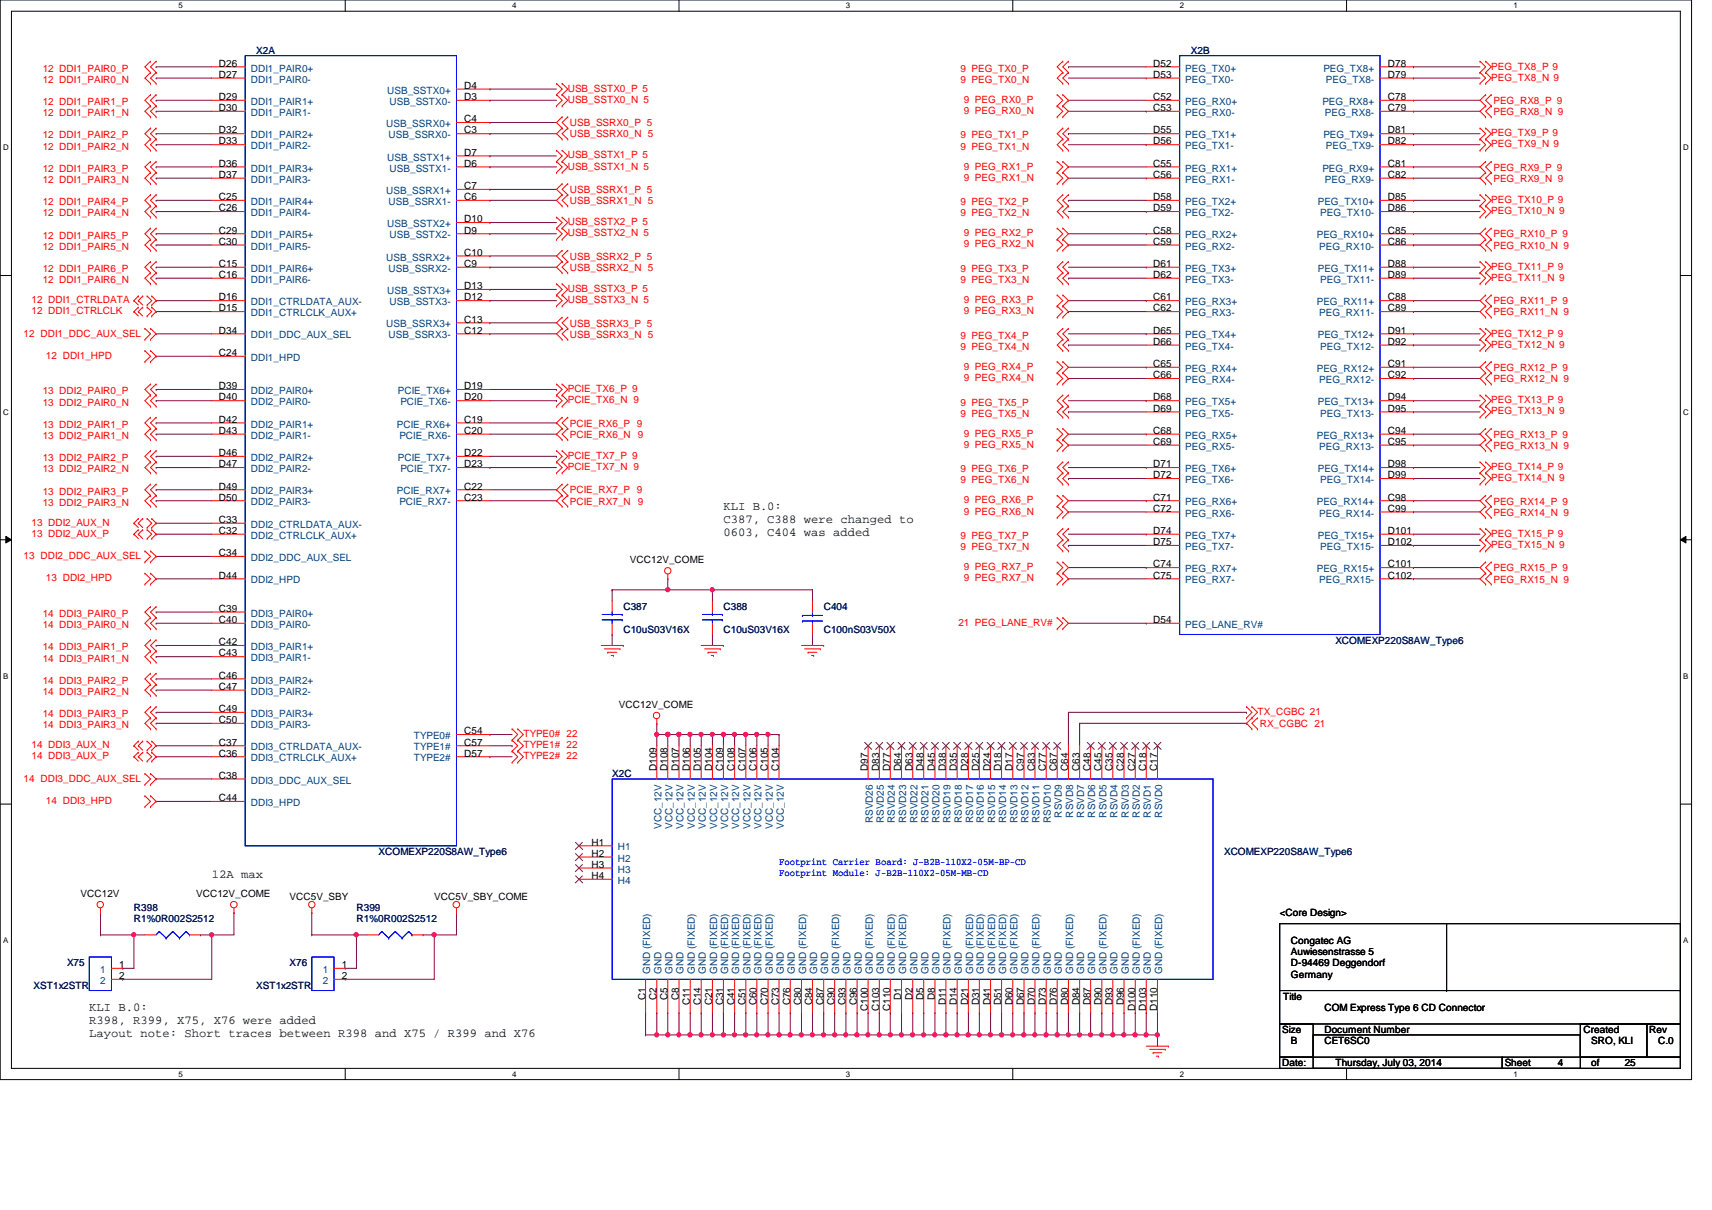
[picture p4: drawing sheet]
<svg xmlns="http://www.w3.org/2000/svg" width="297mm" height="210mm" viewBox="0 0 297 210" stroke-linecap="round" stroke-linejoin="round" font-family="sans-serif">
<defs><g id="words">
<g font-size="2.1" fill="#004000">
<text x="125.5" y="88.5">KLI B.0:</text>
<text x="125.5" y="90.8">C387, C388 were changed to</text>
<text x="125.5" y="93">0603, C404 was added</text>
<text x="36.7" y="152.2">12A max</text>
<text x="15.5" y="175.4">KLI B.0:</text>
<text x="15.5" y="177.6">R398, R399, X75, X76 were added</text>
<text x="15.5" y="179.9">Layout note: Short traces between R398 and X75 / R399 and X76</text>
</g>
<g font-size="1.7">
<text x="38" y="11.6">D26</text>
<text x="200.1" y="11.6">D52</text>
<text x="240.8" y="11.6">D78</text>
<text x="38" y="13.5">D27</text>
<text x="38" y="17.4">D29</text>
<text x="80.6" y="15.4">D4</text>
<text x="80.6" y="17.4">D3</text>
<text x="200.1" y="17.4">C52</text>
<text x="200.1" y="13.5">D53</text>
<text x="240.8" y="17.4">C78</text>
<text x="240.8" y="13.5">D79</text>
<text x="38" y="19.3">D30</text>
<text x="38" y="23.2">D32</text>
<text x="80.6" y="23.2">C3</text>
<text x="80.6" y="21.2">C4</text>
<text x="200.1" y="19.3">C53</text>
<text x="200.1" y="23.2">D55</text>
<text x="240.8" y="19.3">C79</text>
<text x="240.8" y="23.2">D81</text>
<text x="38" y="25.1">D33</text>
<text x="38" y="28.9">D36</text>
<text x="80.6" y="28.9">D6</text>
<text x="80.6" y="27">D7</text>
<text x="200.1" y="28.9">C55</text>
<text x="200.1" y="25.1">D56</text>
<text x="240.8" y="28.9">C81</text>
<text x="240.8" y="25.1">D82</text>
<text x="38" y="34.7">C25</text>
<text x="38" y="30.9">D37</text>
<text x="80.6" y="34.7">C6</text>
<text x="80.6" y="32.8">C7</text>
<text x="200.1" y="30.9">C56</text>
<text x="200.1" y="34.7">D58</text>
<text x="240.8" y="30.9">C82</text>
<text x="240.8" y="34.7">D85</text>
<text x="38" y="36.7">C26</text>
<text x="38" y="40.5">C29</text>
<text x="80.6" y="40.5">D9</text>
<text x="80.6" y="38.6">D10</text>
<text x="200.1" y="40.5">C58</text>
<text x="200.1" y="36.7">D59</text>
<text x="240.8" y="40.5">C85</text>
<text x="240.8" y="36.7">D86</text>
<text x="38" y="46.3">C15</text>
<text x="38" y="42.5">C30</text>
<text x="80.6" y="46.3">C9</text>
<text x="80.6" y="44.4">C10</text>
<text x="200.1" y="42.5">C59</text>
<text x="200.1" y="46.3">D61</text>
<text x="240.8" y="42.5">C86</text>
<text x="240.8" y="46.3">D88</text>
<text x="38" y="48.2">C16</text>
<text x="38" y="52.1">D16</text>
<text x="80.6" y="52.1">D12</text>
<text x="80.6" y="50.2">D13</text>
<text x="200.1" y="52.1">C61</text>
<text x="200.1" y="48.2">D62</text>
<text x="240.8" y="52.1">C88</text>
<text x="240.8" y="48.2">D89</text>
<text x="38" y="54">D15</text>
<text x="38" y="57.9">D34</text>
<text x="80.6" y="57.9">C12</text>
<text x="80.6" y="56">C13</text>
<text x="200.1" y="54">C62</text>
<text x="200.1" y="59.8">D66</text>
<text x="200.1" y="57.9">D65</text>
<text x="240.8" y="54">C89</text>
<text x="240.8" y="59.8">D92</text>
<text x="240.8" y="57.9">D91</text>
<text x="38" y="61.8">C24</text>
<text x="200.1" y="63.7">C65</text>
<text x="200.1" y="65.6">C66</text>
<text x="240.8" y="63.7">C91</text>
<text x="240.8" y="65.6">C92</text>
<text x="38" y="67.5">D39</text>
<text x="38" y="69.5">D40</text>
<text x="80.6" y="67.5">D19</text>
<text x="80.6" y="69.5">D20</text>
<text x="200.1" y="71.4">D69</text>
<text x="200.1" y="69.5">D68</text>
<text x="240.8" y="71.4">D95</text>
<text x="240.8" y="69.5">D94</text>
<text x="38" y="73.3">D42</text>
<text x="38" y="75.3">D43</text>
<text x="80.6" y="73.3">C19</text>
<text x="80.6" y="75.3">C20</text>
<text x="200.1" y="75.3">C68</text>
<text x="200.1" y="77.2">C69</text>
<text x="240.8" y="75.3">C94</text>
<text x="240.8" y="77.2">C95</text>
<text x="38" y="79.1">D46</text>
<text x="38" y="81.1">D47</text>
<text x="80.6" y="79.1">D22</text>
<text x="80.6" y="81.1">D23</text>
<text x="200.1" y="83">D72</text>
<text x="200.1" y="81.1">D71</text>
<text x="240.8" y="83">D99</text>
<text x="240.8" y="81.1">D98</text>
<text x="38" y="84.9">D49</text>
<text x="38" y="86.8">D50</text>
<text x="80.6" y="84.9">C22</text>
<text x="80.6" y="86.8">C23</text>
<text x="200.1" y="86.8">C71</text>
<text x="200.1" y="88.8">C72</text>
<text x="240.8" y="86.8">C98</text>
<text x="240.8" y="88.8">C99</text>
<text x="38" y="92.6">C32</text>
<text x="38" y="90.7">C33</text>
<text x="200.1" y="94.6">D75</text>
<text x="200.1" y="92.6">D74</text>
<text x="240.8" y="94.6">D102</text>
<text x="240.8" y="92.6">D101</text>
<text x="38" y="100.4">D44</text>
<text x="38" y="96.5">C34</text>
<text x="109.3" y="97.7">VCC12V_COME</text>
<text x="200.1" y="98.4">C74</text>
<text x="200.1" y="100.4">C75</text>
<text x="240.8" y="98.4">C101</text>
<text x="240.8" y="100.4">C102</text>
<text x="38" y="106.1">C39</text>
<text x="38" y="108.1">C40</text>
<text x="38" y="111.9">C42</text>
<text x="38" y="113.9">C43</text>
<text x="200.1" y="108.1">D54</text>
<text x="38" y="117.7">C46</text>
<text x="38" y="119.7">C47</text>
<text x="38" y="123.5">C49</text>
<text x="38" y="125.4">C50</text>
<text x="107.4" y="122.9">VCC12V_COME</text>
<text x="38" y="131.2">C36</text>
<text x="38" y="129.3">C37</text>
<text x="80.6" y="127.4">C54</text>
<text x="80.6" y="129.3">C57</text>
<text x="80.6" y="131.2">D57</text>
<text x="38" y="135.1">C38</text>
<text x="113.9" y="133.8" transform="rotate(-90 113.9 133.8)">D109</text>
<text x="115.8" y="133.8" transform="rotate(-90 115.8 133.8)">D108</text>
<text x="117.8" y="133.8" transform="rotate(-90 117.8 133.8)">D107</text>
<text x="119.7" y="133.8" transform="rotate(-90 119.7 133.8)">D106</text>
<text x="121.6" y="133.8" transform="rotate(-90 121.6 133.8)">D105</text>
<text x="123.6" y="133.8" transform="rotate(-90 123.6 133.8)">D104</text>
<text x="125.5" y="133.8" transform="rotate(-90 125.5 133.8)">C109</text>
<text x="127.4" y="133.8" transform="rotate(-90 127.4 133.8)">C108</text>
<text x="129.4" y="133.8" transform="rotate(-90 129.4 133.8)">C107</text>
<text x="131.3" y="133.8" transform="rotate(-90 131.3 133.8)">C106</text>
<text x="133.2" y="133.8" transform="rotate(-90 133.2 133.8)">C105</text>
<text x="135.1" y="133.8" transform="rotate(-90 135.1 133.8)">C104</text>
<text x="150.6" y="133.8" transform="rotate(-90 150.6 133.8)">D97</text>
<text x="152.5" y="133.8" transform="rotate(-90 152.5 133.8)">D83</text>
<text x="154.4" y="133.8" transform="rotate(-90 154.4 133.8)">D77</text>
<text x="156.4" y="133.8" transform="rotate(-90 156.4 133.8)">D64</text>
<text x="158.3" y="133.8" transform="rotate(-90 158.3 133.8)">D63</text>
<text x="160.2" y="133.8" transform="rotate(-90 160.2 133.8)">D48</text>
<text x="162.2" y="133.8" transform="rotate(-90 162.2 133.8)">D45</text>
<text x="164.1" y="133.8" transform="rotate(-90 164.1 133.8)">D38</text>
<text x="166" y="133.8" transform="rotate(-90 166 133.8)">D35</text>
<text x="168" y="133.8" transform="rotate(-90 168 133.8)">D28</text>
<text x="169.9" y="133.8" transform="rotate(-90 169.9 133.8)">D25</text>
<text x="171.8" y="133.8" transform="rotate(-90 171.8 133.8)">D24</text>
<text x="173.7" y="133.8" transform="rotate(-90 173.7 133.8)">D18</text>
<text x="175.7" y="133.8" transform="rotate(-90 175.7 133.8)">D17</text>
<text x="177.6" y="133.8" transform="rotate(-90 177.6 133.8)">C97</text>
<text x="179.5" y="133.8" transform="rotate(-90 179.5 133.8)">C83</text>
<text x="181.5" y="133.8" transform="rotate(-90 181.5 133.8)">C77</text>
<text x="183.4" y="133.8" transform="rotate(-90 183.4 133.8)">C67</text>
<text x="185.3" y="133.8" transform="rotate(-90 185.3 133.8)">C64</text>
<text x="187.3" y="133.8" transform="rotate(-90 187.3 133.8)">C63</text>
<text x="189.2" y="133.8" transform="rotate(-90 189.2 133.8)">C48</text>
<text x="191.1" y="133.8" transform="rotate(-90 191.1 133.8)">C45</text>
<text x="193" y="133.8" transform="rotate(-90 193 133.8)">C35</text>
<text x="195" y="133.8" transform="rotate(-90 195 133.8)">C28</text>
<text x="196.9" y="133.8" transform="rotate(-90 196.9 133.8)">C27</text>
<text x="198.8" y="133.8" transform="rotate(-90 198.8 133.8)">C18</text>
<text x="200.8" y="133.8" transform="rotate(-90 200.8 133.8)">C17</text>
<text x="38" y="139">C44</text>
<text x="102.6" y="146.7">H1</text>
<text x="102.6" y="148.6">H2</text>
<text x="14" y="155.7">VCC12V</text>
<text x="34" y="155.7">VCC12V_COME</text>
<text x="102.6" y="150.5">H3</text>
<text x="102.6" y="152.5">H4</text>
<text x="50.2" y="156">VCC5V_SBY</text>
<text x="75.4" y="156">VCC5V_SBY_COME</text>
<text x="222" y="159">&lt;Core Design&gt;</text>
<text x="20.7" y="167.9">1</text>
<text x="59.3" y="167.9">1</text>
<text x="224" y="163.8">Congatec AG</text>
<text x="224" y="165.7">Auwiesenstrasse 5</text>
<text x="224" y="167.6">D-94469 Deggendorf</text>
<text x="20.7" y="169.8">2</text>
<text x="59.3" y="169.8">2</text>
<text x="112" y="173.4" transform="rotate(-90 112 173.4)">C1</text>
<text x="113.9" y="173.4" transform="rotate(-90 113.9 173.4)">C2</text>
<text x="115.8" y="173.4" transform="rotate(-90 115.8 173.4)">C5</text>
<text x="117.8" y="173.4" transform="rotate(-90 117.8 173.4)">C8</text>
<text x="156.4" y="173.4" transform="rotate(-90 156.4 173.4)">D1</text>
<text x="158.3" y="173.4" transform="rotate(-90 158.3 173.4)">D2</text>
<text x="160.2" y="173.4" transform="rotate(-90 160.2 173.4)">D5</text>
<text x="162.2" y="173.4" transform="rotate(-90 162.2 173.4)">D8</text>
<text x="222.6" y="173.4">Title</text>
<text x="224" y="169.6">Germany</text>
<text x="119.7" y="174.4" transform="rotate(-90 119.7 174.4)">C11</text>
<text x="121.6" y="174.4" transform="rotate(-90 121.6 174.4)">C14</text>
<text x="123.6" y="174.4" transform="rotate(-90 123.6 174.4)">C21</text>
<text x="125.5" y="174.4" transform="rotate(-90 125.5 174.4)">C31</text>
<text x="127.4" y="174.4" transform="rotate(-90 127.4 174.4)">C41</text>
<text x="129.4" y="174.4" transform="rotate(-90 129.4 174.4)">C51</text>
<text x="131.3" y="174.4" transform="rotate(-90 131.3 174.4)">C60</text>
<text x="133.2" y="174.4" transform="rotate(-90 133.2 174.4)">C70</text>
<text x="135.1" y="174.4" transform="rotate(-90 135.1 174.4)">C73</text>
<text x="137.1" y="174.4" transform="rotate(-90 137.1 174.4)">C76</text>
<text x="139" y="174.4" transform="rotate(-90 139 174.4)">C80</text>
<text x="140.9" y="174.4" transform="rotate(-90 140.9 174.4)">C84</text>
<text x="142.9" y="174.4" transform="rotate(-90 142.9 174.4)">C87</text>
<text x="144.8" y="174.4" transform="rotate(-90 144.8 174.4)">C90</text>
<text x="146.7" y="174.4" transform="rotate(-90 146.7 174.4)">C93</text>
<text x="148.7" y="174.4" transform="rotate(-90 148.7 174.4)">C96</text>
<text x="150.6" y="175.4" transform="rotate(-90 150.6 175.4)">C100</text>
<text x="152.5" y="175.4" transform="rotate(-90 152.5 175.4)">C103</text>
<text x="154.4" y="175.4" transform="rotate(-90 154.4 175.4)">C110</text>
<text x="164.1" y="174.4" transform="rotate(-90 164.1 174.4)">D11</text>
<text x="166" y="174.4" transform="rotate(-90 166 174.4)">D14</text>
<text x="168" y="174.4" transform="rotate(-90 168 174.4)">D21</text>
<text x="169.9" y="174.4" transform="rotate(-90 169.9 174.4)">D31</text>
<text x="171.8" y="174.4" transform="rotate(-90 171.8 174.4)">D41</text>
<text x="173.7" y="174.4" transform="rotate(-90 173.7 174.4)">D51</text>
<text x="175.7" y="174.4" transform="rotate(-90 175.7 174.4)">D60</text>
<text x="177.6" y="174.4" transform="rotate(-90 177.6 174.4)">D67</text>
<text x="179.5" y="174.4" transform="rotate(-90 179.5 174.4)">D70</text>
<text x="181.5" y="174.4" transform="rotate(-90 181.5 174.4)">D73</text>
<text x="183.4" y="174.4" transform="rotate(-90 183.4 174.4)">D76</text>
<text x="185.3" y="174.4" transform="rotate(-90 185.3 174.4)">D80</text>
<text x="187.3" y="174.4" transform="rotate(-90 187.3 174.4)">D84</text>
<text x="189.2" y="174.4" transform="rotate(-90 189.2 174.4)">D87</text>
<text x="191.1" y="174.4" transform="rotate(-90 191.1 174.4)">D90</text>
<text x="193" y="174.4" transform="rotate(-90 193 174.4)">D93</text>
<text x="195" y="174.4" transform="rotate(-90 195 174.4)">D96</text>
<text x="196.9" y="175.4" transform="rotate(-90 196.9 175.4)">D100</text>
<text x="198.8" y="175.4" transform="rotate(-90 198.8 175.4)">D103</text>
<text x="200.8" y="175.4" transform="rotate(-90 200.8 175.4)">D110</text>
<text x="222.5" y="179.2">Size</text>
<text x="229.8" y="179.2">Document Number</text>
<text x="229.8" y="175.3">COM Express Type 6 CD Connector</text>
<text x="274.7" y="179.2">Created</text>
<text x="286.1" y="179.2">Rev</text>
<text x="222.5" y="185">Date:</text>
<text x="224" y="181.1">B</text>
<text x="229.8" y="181.1">CET6SC0</text>
<text x="231.7" y="185">Thursday, July 03, 2014</text>
<text x="261.1" y="185">Sheet</text>
<text x="270.3" y="185">4</text>
<text x="276.1" y="181.1">SRO, KLI</text>
<text x="276.1" y="185">of</text>
<text x="281.9" y="185">25</text>
<text x="287.7" y="181.1">C.0</text>
</g>
<g font-size="1.7" fill="#000080">
<text x="44.4" y="9.4">X2A</text>
<text x="206.6" y="9.4">X2B</text>
<text x="108.2" y="105.9">C387</text>
<text x="125.5" y="105.9">C388</text>
<text x="142.9" y="105.9">C404</text>
<text x="108.2" y="109.7">C10uS03V16X</text>
<text x="125.5" y="109.7">C10uS03V16X</text>
<text x="142.9" y="109.7">C100nS03V50X</text>
<text x="231.7" y="111.7">XCOMEXP220S8AW_Type6</text>
<text x="106.2" y="134.8">X2C</text>
<text x="65.7" y="148.3">XCOMEXP220S8AW_Type6</text>
<text x="212.4" y="148.3">XCOMEXP220S8AW_Type6</text>
<text x="23.2" y="158">R398</text>
<text x="23.2" y="159.9">R1%0R002S2512</text>
<text x="61.8" y="158">R399</text>
<text x="61.8" y="159.9">R1%0R002S2512</text>
<text x="11.6" y="167.6">X75</text>
<text x="50.2" y="167.6">X76</text>
<text x="5.8" y="171.5">XST1x2STR</text>
<text x="44.4" y="171.5">XST1x2STR</text>
</g>
<g font-size="1.7" fill="#f00">
<text x="7.4" y="12.4">12 DDI1_PAIR0_P</text>
<text x="7.4" y="14.4">12 DDI1_PAIR0_N</text>
<text x="98.5" y="15.9">USB_SSTX0_P 5</text>
<text x="98.5" y="17.8">USB_SSTX0_N 5</text>
<text x="166.7" y="12.4">9 PEG_TX0_P</text>
<text x="166.7" y="14.4">9 PEG_TX0_N</text>
<text x="167.2" y="17.8">9 PEG_RX0_P</text>
<text x="258.7" y="14">PEG_TX8_N 9</text>
<text x="258.7" y="12.1">PEG_TX8_P 9</text>
<text x="7.4" y="18.2">12 DDI1_PAIR1_P</text>
<text x="7.4" y="20.2">12 DDI1_PAIR1_N</text>
<text x="98.9" y="21.9">USB_SSRX0_P 5</text>
<text x="98.9" y="23.8">USB_SSRX0_N 5</text>
<text x="167.2" y="19.8">9 PEG_RX0_N</text>
<text x="258.7" y="23.6">PEG_TX9_P 9</text>
<text x="259.1" y="18">PEG_RX8_P 9</text>
<text x="259.1" y="20">PEG_RX8_N 9</text>
<text x="7.4" y="24">12 DDI1_PAIR2_P</text>
<text x="7.4" y="26">12 DDI1_PAIR2_N</text>
<text x="7.4" y="29.8">12 DDI1_PAIR3_P</text>
<text x="98.5" y="27.5">USB_SSTX1_P 5</text>
<text x="98.5" y="29.4">USB_SSTX1_N 5</text>
<text x="166.7" y="24">9 PEG_TX1_P</text>
<text x="166.7" y="26">9 PEG_TX1_N</text>
<text x="167.2" y="29.4">9 PEG_RX1_P</text>
<text x="258.7" y="25.6">PEG_TX9_N 9</text>
<text x="259.1" y="29.6">PEG_RX9_P 9</text>
<text x="7.4" y="31.7">12 DDI1_PAIR3_N</text>
<text x="7.4" y="35.6">12 DDI1_PAIR4_P</text>
<text x="98.9" y="33.5">USB_SSRX1_P 5</text>
<text x="98.9" y="35.4">USB_SSRX1_N 5</text>
<text x="166.7" y="35.6">9 PEG_TX2_P</text>
<text x="167.2" y="31.4">9 PEG_RX1_N</text>
<text x="258.7" y="35.2">PEG_TX10_P 9</text>
<text x="259.1" y="31.5">PEG_RX9_N 9</text>
<text x="7.4" y="37.5">12 DDI1_PAIR4_N</text>
<text x="7.4" y="41.4">12 DDI1_PAIR5_P</text>
<text x="98.5" y="39.1">USB_SSTX2_P 5</text>
<text x="98.5" y="41">USB_SSTX2_N 5</text>
<text x="166.7" y="37.5">9 PEG_TX2_N</text>
<text x="167.2" y="41">9 PEG_RX2_P</text>
<text x="258.7" y="37.1">PEG_TX10_N 9</text>
<text x="259.1" y="41.2">PEG_RX10_P 9</text>
<text x="7.4" y="43.3">12 DDI1_PAIR5_N</text>
<text x="7.4" y="47.2">12 DDI1_PAIR6_P</text>
<text x="98.9" y="45">USB_SSRX2_P 5</text>
<text x="98.9" y="47">USB_SSRX2_N 5</text>
<text x="166.7" y="47.2">9 PEG_TX3_P</text>
<text x="167.2" y="42.9">9 PEG_RX2_N</text>
<text x="258.7" y="46.8">PEG_TX11_P 9</text>
<text x="259.1" y="43.1">PEG_RX10_N 9</text>
<text x="5.5" y="52.6">12 DDI1_CTRLDATA</text>
<text x="7.4" y="49.1">12 DDI1_PAIR6_N</text>
<text x="98.5" y="50.7">USB_SSTX3_P 5</text>
<text x="98.5" y="52.6">USB_SSTX3_N 5</text>
<text x="166.7" y="49.1">9 PEG_TX3_N</text>
<text x="167.2" y="52.6">9 PEG_RX3_P</text>
<text x="258.7" y="48.7">PEG_TX11_N 9</text>
<text x="259.1" y="52.8">PEG_RX11_P 9</text>
<text x="4.1" y="58.4">12 DDI1_DDC_AUX_SEL</text>
<text x="5.5" y="54.5">12 DDI1_CTRLCLK</text>
<text x="98.9" y="56.6">USB_SSRX3_P 5</text>
<text x="98.9" y="58.6">USB_SSRX3_N 5</text>
<text x="166.7" y="58.8">9 PEG_TX4_P</text>
<text x="167.2" y="54.5">9 PEG_RX3_N</text>
<text x="258.7" y="58.4">PEG_TX12_P 9</text>
<text x="259.1" y="54.7">PEG_RX11_N 9</text>
<text x="8" y="62.2">12 DDI1_HPD</text>
<text x="166.7" y="60.7">9 PEG_TX4_N</text>
<text x="167.2" y="64.2">9 PEG_RX4_P</text>
<text x="258.7" y="60.3">PEG_TX12_N 9</text>
<text x="259.1" y="64.3">PEG_RX12_P 9</text>
<text x="7.4" y="68.4">13 DDI2_PAIR0_P</text>
<text x="7.4" y="70.4">13 DDI2_PAIR0_N</text>
<text x="98.5" y="68">PCIE_TX6_P 9</text>
<text x="98.5" y="70">PCIE_TX6_N 9</text>
<text x="166.7" y="70.4">9 PEG_TX5_P</text>
<text x="167.2" y="66.1">9 PEG_RX4_N</text>
<text x="258.7" y="71.9">PEG_TX13_N 9</text>
<text x="258.7" y="70">PEG_TX13_P 9</text>
<text x="259.1" y="66.3">PEG_RX12_N 9</text>
<text x="7.4" y="74.2">13 DDI2_PAIR1_P</text>
<text x="7.4" y="76.2">13 DDI2_PAIR1_N</text>
<text x="98.9" y="74">PCIE_RX6_P 9</text>
<text x="98.9" y="75.9">PCIE_RX6_N 9</text>
<text x="166.7" y="72.3">9 PEG_TX5_N</text>
<text x="167.2" y="77.7">9 PEG_RX5_N</text>
<text x="167.2" y="75.7">9 PEG_RX5_P</text>
<text x="259.1" y="75.9">PEG_RX13_P 9</text>
<text x="259.1" y="77.9">PEG_RX13_N 9</text>
<text x="7.4" y="80">13 DDI2_PAIR2_P</text>
<text x="7.4" y="81.9">13 DDI2_PAIR2_N</text>
<text x="98.5" y="79.6">PCIE_TX7_P 9</text>
<text x="98.5" y="81.5">PCIE_TX7_N 9</text>
<text x="166.7" y="81.9">9 PEG_TX6_P</text>
<text x="166.7" y="83.9">9 PEG_TX6_N</text>
<text x="258.7" y="83.5">PEG_TX14_N 9</text>
<text x="258.7" y="81.5">PEG_TX14_P 9</text>
<text x="7.4" y="85.8">13 DDI2_PAIR3_P</text>
<text x="7.4" y="87.7">13 DDI2_PAIR3_N</text>
<text x="98.9" y="85.6">PCIE_RX7_P 9</text>
<text x="98.9" y="87.5">PCIE_RX7_N 9</text>
<text x="167.2" y="89.3">9 PEG_RX6_N</text>
<text x="167.2" y="87.3">9 PEG_RX6_P</text>
<text x="259.1" y="87.5">PEG_RX14_P 9</text>
<text x="259.1" y="89.5">PEG_RX14_N 9</text>
<text x="5.5" y="93.1">13 DDI2_AUX_P</text>
<text x="5.5" y="91.2">13 DDI2_AUX_N</text>
<text x="166.7" y="93.5">9 PEG_TX7_P</text>
<text x="166.7" y="95.5">9 PEG_TX7_N</text>
<text x="258.7" y="95">PEG_TX15_N 9</text>
<text x="258.7" y="93.1">PEG_TX15_P 9</text>
<text x="4.1" y="97">13 DDI2_DDC_AUX_SEL</text>
<text x="8" y="100.8">13 DDI2_HPD</text>
<text x="167.2" y="100.8">9 PEG_RX7_N</text>
<text x="167.2" y="98.9">9 PEG_RX7_P</text>
<text x="259.1" y="99.1">PEG_RX15_P 9</text>
<text x="259.1" y="101">PEG_RX15_N 9</text>
<text x="7.4" y="107">14 DDI3_PAIR0_P</text>
<text x="7.4" y="109">14 DDI3_PAIR0_N</text>
<text x="7.4" y="112.8">14 DDI3_PAIR1_P</text>
<text x="166.3" y="108.6">21 PEG_LANE_RV#</text>
<text x="7.4" y="114.8">14 DDI3_PAIR1_N</text>
<text x="7.4" y="118.6">14 DDI3_PAIR2_P</text>
<text x="7.4" y="120.5">14 DDI3_PAIR2_N</text>
<text x="7.4" y="124.4">14 DDI3_PAIR3_P</text>
<text x="218.2" y="124">TX_CGBC 21</text>
<text x="5.5" y="129.8">14 DDI3_AUX_N</text>
<text x="5.5" y="131.7">14 DDI3_AUX_P</text>
<text x="7.4" y="126.3">14 DDI3_PAIR3_N</text>
<text x="90.8" y="127.9">TYPE0# 22</text>
<text x="90.8" y="129.8">TYPE1# 22</text>
<text x="90.8" y="131.7">TYPE2# 22</text>
<text x="218.6" y="126.2">RX_CGBC 21</text>
<text x="4.1" y="135.6">14 DDI3_DDC_AUX_SEL</text>
<text x="8" y="139.4">14 DDI3_HPD</text>
</g>
<g font-size="1.7" fill="#004080">
<text x="43.5" y="12.4">DDI1_PAIR0+</text>
<text x="43.5" y="14.4">DDI1_PAIR0-</text>
<text x="67.2" y="16.3">USB_SSTX0+</text>
<text x="205.7" y="14.4">PEG_TX0-</text>
<text x="205.7" y="12.4">PEG_TX0+</text>
<text x="229.6" y="12.4">PEG_TX8+</text>
<text x="230" y="14.4">PEG_TX8-</text>
<text x="43.5" y="18.2">DDI1_PAIR1+</text>
<text x="43.5" y="20.1">DDI1_PAIR1-</text>
<text x="67" y="22.1">USB_SSRX0+</text>
<text x="67.6" y="18.2">USB_SSTX0-</text>
<text x="205.7" y="18.2">PEG_RX0+</text>
<text x="205.7" y="20.1">PEG_RX0-</text>
<text x="229.4" y="18.2">PEG_RX8+</text>
<text x="229.9" y="20.1">PEG_RX8-</text>
<text x="43.5" y="24">DDI1_PAIR2+</text>
<text x="43.5" y="25.9">DDI1_PAIR2-</text>
<text x="43.5" y="29.8">DDI1_PAIR3+</text>
<text x="67.2" y="27.9">USB_SSTX1+</text>
<text x="67.4" y="24">USB_SSRX0-</text>
<text x="67.6" y="29.8">USB_SSTX1-</text>
<text x="205.7" y="29.8">PEG_RX1+</text>
<text x="205.7" y="25.9">PEG_TX1-</text>
<text x="205.7" y="24">PEG_TX1+</text>
<text x="229.4" y="29.8">PEG_RX9+</text>
<text x="229.6" y="24">PEG_TX9+</text>
<text x="230" y="25.9">PEG_TX9-</text>
<text x="43.5" y="35.6">DDI1_PAIR4+</text>
<text x="43.5" y="31.7">DDI1_PAIR3-</text>
<text x="67" y="33.7">USB_SSRX1+</text>
<text x="67.4" y="35.6">USB_SSRX1-</text>
<text x="205.7" y="31.7">PEG_RX1-</text>
<text x="205.7" y="35.6">PEG_TX2+</text>
<text x="228.6" y="35.6">PEG_TX10+</text>
<text x="229.9" y="31.7">PEG_RX9-</text>
<text x="43.5" y="37.5">DDI1_PAIR4-</text>
<text x="43.5" y="41.4">DDI1_PAIR5+</text>
<text x="67.2" y="39.4">USB_SSTX2+</text>
<text x="67.6" y="41.4">USB_SSTX2-</text>
<text x="205.7" y="41.4">PEG_RX2+</text>
<text x="205.7" y="37.5">PEG_TX2-</text>
<text x="228.5" y="41.4">PEG_RX10+</text>
<text x="229.1" y="37.5">PEG_TX10-</text>
<text x="43.5" y="47.2">DDI1_PAIR6+</text>
<text x="43.5" y="43.3">DDI1_PAIR5-</text>
<text x="67" y="45.2">USB_SSRX2+</text>
<text x="67.4" y="47.2">USB_SSRX2-</text>
<text x="205.7" y="43.3">PEG_RX2-</text>
<text x="205.7" y="47.2">PEG_TX3+</text>
<text x="228.6" y="47.2">PEG_TX11+</text>
<text x="228.9" y="43.3">PEG_RX10-</text>
<text x="43.5" y="49.1">DDI1_PAIR6-</text>
<text x="43.5" y="53">DDI1_CTRLDATA_AUX-</text>
<text x="67.2" y="51">USB_SSTX3+</text>
<text x="67.6" y="53">USB_SSTX3-</text>
<text x="205.7" y="53">PEG_RX3+</text>
<text x="205.7" y="49.1">PEG_TX3-</text>
<text x="228.5" y="53">PEG_RX11+</text>
<text x="229.1" y="49.1">PEG_TX11-</text>
<text x="43.5" y="54.9">DDI1_CTRLCLK_AUX+</text>
<text x="43.5" y="58.7">DDI1_DDC_AUX_SEL</text>
<text x="67" y="56.8">USB_SSRX3+</text>
<text x="67.4" y="58.7">USB_SSRX3-</text>
<text x="205.7" y="54.9">PEG_RX3-</text>
<text x="205.7" y="58.7">PEG_TX4+</text>
<text x="228.6" y="58.7">PEG_TX12+</text>
<text x="228.9" y="54.9">PEG_RX11-</text>
<text x="43.5" y="62.6">DDI1_HPD</text>
<text x="205.7" y="64.5">PEG_RX4+</text>
<text x="205.7" y="60.7">PEG_TX4-</text>
<text x="228.5" y="64.5">PEG_RX12+</text>
<text x="229.1" y="60.7">PEG_TX12-</text>
<text x="43.5" y="68.4">DDI2_PAIR0+</text>
<text x="43.5" y="70.3">DDI2_PAIR0-</text>
<text x="69" y="68.4">PCIE_TX6+</text>
<text x="69.5" y="70.3">PCIE_TX6-</text>
<text x="205.7" y="66.5">PEG_RX4-</text>
<text x="205.7" y="70.3">PEG_TX5+</text>
<text x="228.6" y="70.3">PEG_TX13+</text>
<text x="228.9" y="66.5">PEG_RX12-</text>
<text x="43.5" y="74.2">DDI2_PAIR1+</text>
<text x="43.5" y="76.1">DDI2_PAIR1-</text>
<text x="68.9" y="74.2">PCIE_RX6+</text>
<text x="69.3" y="76.1">PCIE_RX6-</text>
<text x="205.7" y="76.1">PEG_RX5+</text>
<text x="205.7" y="72.3">PEG_TX5-</text>
<text x="228.5" y="76.1">PEG_RX13+</text>
<text x="229.1" y="72.3">PEG_TX13-</text>
<text x="43.5" y="80">DDI2_PAIR2+</text>
<text x="43.5" y="81.9">DDI2_PAIR2-</text>
<text x="69" y="80">PCIE_TX7+</text>
<text x="69.5" y="81.9">PCIE_TX7-</text>
<text x="205.7" y="78">PEG_RX5-</text>
<text x="205.7" y="83.8">PEG_TX6-</text>
<text x="205.7" y="81.9">PEG_TX6+</text>
<text x="228.6" y="81.9">PEG_TX14+</text>
<text x="228.9" y="78">PEG_RX13-</text>
<text x="229.1" y="83.8">PEG_TX14-</text>
<text x="43.5" y="85.8">DDI2_PAIR3+</text>
<text x="43.5" y="87.7">DDI2_PAIR3-</text>
<text x="68.9" y="85.8">PCIE_RX7+</text>
<text x="69.3" y="87.7">PCIE_RX7-</text>
<text x="205.7" y="87.7">PEG_RX6+</text>
<text x="205.7" y="89.6">PEG_RX6-</text>
<text x="228.5" y="87.7">PEG_RX14+</text>
<text x="228.9" y="89.6">PEG_RX14-</text>
<text x="43.5" y="93.5">DDI2_CTRLCLK_AUX+</text>
<text x="43.5" y="91.6">DDI2_CTRLDATA_AUX-</text>
<text x="205.7" y="95.4">PEG_TX7-</text>
<text x="205.7" y="93.5">PEG_TX7+</text>
<text x="228.6" y="93.5">PEG_TX15+</text>
<text x="229.1" y="95.4">PEG_TX15-</text>
<text x="43.5" y="101.2">DDI2_HPD</text>
<text x="43.5" y="97.3">DDI2_DDC_AUX_SEL</text>
<text x="205.7" y="99.3">PEG_RX7+</text>
<text x="205.7" y="101.2">PEG_RX7-</text>
<text x="228.5" y="99.3">PEG_RX15+</text>
<text x="228.9" y="101.2">PEG_RX15-</text>
<text x="43.5" y="107">DDI3_PAIR0+</text>
<text x="43.5" y="108.9">DDI3_PAIR0-</text>
<text x="43.5" y="112.8">DDI3_PAIR1+</text>
<text x="205.7" y="108.9">PEG_LANE_RV#</text>
<text x="43.5" y="114.7">DDI3_PAIR1-</text>
<text x="43.5" y="118.6">DDI3_PAIR2+</text>
<text x="43.5" y="120.5">DDI3_PAIR2-</text>
<text x="43.5" y="124.4">DDI3_PAIR3+</text>
<text x="43.5" y="126.3">DDI3_PAIR3-</text>
<text x="43.5" y="130.2">DDI3_CTRLDATA_AUX-</text>
<text x="71.8" y="128.2">TYPE0#</text>
<text x="71.8" y="130.2">TYPE1#</text>
<text x="43.5" y="132.1">DDI3_CTRLCLK_AUX+</text>
<text x="43.5" y="135.9">DDI3_DDC_AUX_SEL</text>
<text x="71.8" y="132.1">TYPE2#</text>
<text x="43.5" y="139.8">DDI3_HPD</text>
<text x="114.8" y="143.8" transform="rotate(-90 114.8 143.8)">VCC_12V</text>
<text x="116.7" y="143.8" transform="rotate(-90 116.7 143.8)">VCC_12V</text>
<text x="118.6" y="143.8" transform="rotate(-90 118.6 143.8)">VCC_12V</text>
<text x="120.6" y="143.8" transform="rotate(-90 120.6 143.8)">VCC_12V</text>
<text x="122.5" y="143.8" transform="rotate(-90 122.5 143.8)">VCC_12V</text>
<text x="124.4" y="143.8" transform="rotate(-90 124.4 143.8)">VCC_12V</text>
<text x="126.3" y="143.8" transform="rotate(-90 126.3 143.8)">VCC_12V</text>
<text x="128.3" y="143.8" transform="rotate(-90 128.3 143.8)">VCC_12V</text>
<text x="130.2" y="143.8" transform="rotate(-90 130.2 143.8)">VCC_12V</text>
<text x="132.1" y="143.8" transform="rotate(-90 132.1 143.8)">VCC_12V</text>
<text x="134.1" y="143.8" transform="rotate(-90 134.1 143.8)">VCC_12V</text>
<text x="136" y="143.8" transform="rotate(-90 136 143.8)">VCC_12V</text>
<text x="151.4" y="142.8" transform="rotate(-90 151.4 142.8)">RSVD26</text>
<text x="153.4" y="142.8" transform="rotate(-90 153.4 142.8)">RSVD25</text>
<text x="155.3" y="142.8" transform="rotate(-90 155.3 142.8)">RSVD24</text>
<text x="157.2" y="142.8" transform="rotate(-90 157.2 142.8)">RSVD23</text>
<text x="159.2" y="142.8" transform="rotate(-90 159.2 142.8)">RSVD22</text>
<text x="161.1" y="142.8" transform="rotate(-90 161.1 142.8)">RSVD21</text>
<text x="163" y="142.8" transform="rotate(-90 163 142.8)">RSVD20</text>
<text x="164.9" y="142.8" transform="rotate(-90 164.9 142.8)">RSVD19</text>
<text x="166.9" y="142.8" transform="rotate(-90 166.9 142.8)">RSVD18</text>
<text x="168.8" y="142.8" transform="rotate(-90 168.8 142.8)">RSVD17</text>
<text x="170.7" y="142.8" transform="rotate(-90 170.7 142.8)">RSVD16</text>
<text x="172.7" y="142.8" transform="rotate(-90 172.7 142.8)">RSVD15</text>
<text x="174.6" y="142.8" transform="rotate(-90 174.6 142.8)">RSVD14</text>
<text x="176.5" y="142.8" transform="rotate(-90 176.5 142.8)">RSVD13</text>
<text x="178.5" y="142.8" transform="rotate(-90 178.5 142.8)">RSVD12</text>
<text x="180.4" y="142.8" transform="rotate(-90 180.4 142.8)">RSVD11</text>
<text x="182.3" y="142.8" transform="rotate(-90 182.3 142.8)">RSVD10</text>
<text x="184.2" y="141.8" transform="rotate(-90 184.2 141.8)">RSVD9</text>
<text x="186.2" y="141.8" transform="rotate(-90 186.2 141.8)">RSVD8</text>
<text x="188.1" y="141.8" transform="rotate(-90 188.1 141.8)">RSVD7</text>
<text x="190" y="141.8" transform="rotate(-90 190 141.8)">RSVD6</text>
<text x="192" y="141.8" transform="rotate(-90 192 141.8)">RSVD5</text>
<text x="193.9" y="141.8" transform="rotate(-90 193.9 141.8)">RSVD4</text>
<text x="195.8" y="141.8" transform="rotate(-90 195.8 141.8)">RSVD3</text>
<text x="197.8" y="141.8" transform="rotate(-90 197.8 141.8)">RSVD2</text>
<text x="199.7" y="141.8" transform="rotate(-90 199.7 141.8)">RSVD1</text>
<text x="201.6" y="141.8" transform="rotate(-90 201.6 141.8)">RSVD0</text>
<text x="107.2" y="147.5">H1</text>
<text x="107.2" y="149.5">H2</text>
<text x="107.2" y="151.4">H3</text>
<text x="107.2" y="153.3">H4</text>
<text x="17.4" y="168.8">1</text>
<text x="17.4" y="170.7">2</text>
<text x="56" y="168.8">1</text>
<text x="56" y="170.7">2</text>
<text x="112.8" y="168.9" transform="rotate(-90 112.8 168.9)">GND (FIXED)</text>
<text x="114.8" y="168.9" transform="rotate(-90 114.8 168.9)">GND</text>
<text x="116.7" y="168.9" transform="rotate(-90 116.7 168.9)">GND</text>
<text x="118.6" y="168.9" transform="rotate(-90 118.6 168.9)">GND</text>
<text x="120.6" y="168.9" transform="rotate(-90 120.6 168.9)">GND (FIXED)</text>
<text x="122.5" y="168.9" transform="rotate(-90 122.5 168.9)">GND</text>
<text x="124.4" y="168.9" transform="rotate(-90 124.4 168.9)">GND (FIXED)</text>
<text x="126.3" y="168.9" transform="rotate(-90 126.3 168.9)">GND (FIXED)</text>
<text x="128.3" y="168.9" transform="rotate(-90 128.3 168.9)">GND (FIXED)</text>
<text x="130.2" y="168.9" transform="rotate(-90 130.2 168.9)">GND (FIXED)</text>
<text x="132.1" y="168.9" transform="rotate(-90 132.1 168.9)">GND (FIXED)</text>
<text x="134.1" y="168.9" transform="rotate(-90 134.1 168.9)">GND (FIXED)</text>
<text x="136" y="168.9" transform="rotate(-90 136 168.9)">GND</text>
<text x="137.9" y="168.9" transform="rotate(-90 137.9 168.9)">GND</text>
<text x="139.9" y="168.9" transform="rotate(-90 139.9 168.9)">GND (FIXED)</text>
<text x="141.8" y="168.9" transform="rotate(-90 141.8 168.9)">GND</text>
<text x="143.7" y="168.9" transform="rotate(-90 143.7 168.9)">GND</text>
<text x="145.6" y="168.9" transform="rotate(-90 145.6 168.9)">GND (FIXED)</text>
<text x="147.6" y="168.9" transform="rotate(-90 147.6 168.9)">GND</text>
<text x="149.5" y="168.9" transform="rotate(-90 149.5 168.9)">GND</text>
<text x="151.4" y="168.9" transform="rotate(-90 151.4 168.9)">GND (FIXED)</text>
<text x="153.4" y="168.9" transform="rotate(-90 153.4 168.9)">GND</text>
<text x="155.3" y="168.9" transform="rotate(-90 155.3 168.9)">GND (FIXED)</text>
<text x="157.2" y="168.9" transform="rotate(-90 157.2 168.9)">GND (FIXED)</text>
<text x="159.2" y="168.9" transform="rotate(-90 159.2 168.9)">GND</text>
<text x="161.1" y="168.9" transform="rotate(-90 161.1 168.9)">GND</text>
<text x="163" y="168.9" transform="rotate(-90 163 168.9)">GND</text>
<text x="164.9" y="168.9" transform="rotate(-90 164.9 168.9)">GND (FIXED)</text>
<text x="166.9" y="168.9" transform="rotate(-90 166.9 168.9)">GND</text>
<text x="168.8" y="168.9" transform="rotate(-90 168.8 168.9)">GND (FIXED)</text>
<text x="170.7" y="168.9" transform="rotate(-90 170.7 168.9)">GND (FIXED)</text>
<text x="172.7" y="168.9" transform="rotate(-90 172.7 168.9)">GND (FIXED)</text>
<text x="174.6" y="168.9" transform="rotate(-90 174.6 168.9)">GND (FIXED)</text>
<text x="176.5" y="168.9" transform="rotate(-90 176.5 168.9)">GND (FIXED)</text>
<text x="178.5" y="168.9" transform="rotate(-90 178.5 168.9)">GND</text>
<text x="180.4" y="168.9" transform="rotate(-90 180.4 168.9)">GND (FIXED)</text>
<text x="182.3" y="168.9" transform="rotate(-90 182.3 168.9)">GND</text>
<text x="184.2" y="168.9" transform="rotate(-90 184.2 168.9)">GND</text>
<text x="186.2" y="168.9" transform="rotate(-90 186.2 168.9)">GND (FIXED)</text>
<text x="188.1" y="168.9" transform="rotate(-90 188.1 168.9)">GND</text>
<text x="190" y="168.9" transform="rotate(-90 190 168.9)">GND</text>
<text x="192" y="168.9" transform="rotate(-90 192 168.9)">GND (FIXED)</text>
<text x="193.9" y="168.9" transform="rotate(-90 193.9 168.9)">GND</text>
<text x="195.8" y="168.9" transform="rotate(-90 195.8 168.9)">GND</text>
<text x="197.8" y="168.9" transform="rotate(-90 197.8 168.9)">GND (FIXED)</text>
<text x="199.7" y="168.9" transform="rotate(-90 199.7 168.9)">GND</text>
<text x="201.6" y="168.9" transform="rotate(-90 201.6 168.9)">GND (FIXED)</text>
</g>
<g font-size="1.7" fill="#00f">
<text x="135.2" y="150.1">Footprint Carrier Board: J-B2B-110X2-05M-BP-CD</text>
<text x="135.2" y="151.9">Footprint Module: J-B2B-110X2-05M-MB-CD</text>
</g>
<g font-size="1.4">
<text x="30.9" y="1.4">5</text>
<text x="88.9" y="1.4">4</text>
<text x="146.8" y="1.4">3</text>
<text x="204.7" y="1.4">2</text>
<text x="262.6" y="1.4">1</text>
<text x=".5" y="26.1">D</text>
<text x="292.1" y="26.1">D</text>
<text x=".5" y="71.9">C</text>
<text x="292.1" y="71.9">C</text>
<text x=".5" y="117.8">B</text>
<text x="292.1" y="117.8">B</text>
<text x=".5" y="163.6">A</text>
<text x="292.1" y="163.6">A</text>
<text x="30.9" y="186.8">5</text>
<text x="88.9" y="186.8">4</text>
<text x="146.8" y="186.8">3</text>
<text x="204.7" y="186.8">2</text>
<text x="262.6" y="186.8">1</text>
</g>
</g></defs>
<path d="M0 0h293.5v187.3h-293.5zM2 1.9h289.5v183.4h-289.5z" fill="none" stroke="#000" stroke-width=".17"/>
<g fill="#fff">
<path d="M30.9 .2h.8v1.5h-.8z"/>
<path d="M30.9 185.5h.8v1.6h-.8z"/>
</g>
<path d="M59.9 0v1.9M59.9 185.3v2" fill="none" stroke="#000" stroke-width=".17"/>
<g fill="#fff">
<path d="M88.9 .2h.7v1.5h-.7z"/>
<path d="M88.9 185.5h.7v1.6h-.7z"/>
</g>
<path d="M117.8 0v1.9M117.8 185.3v2" fill="none" stroke="#000" stroke-width=".17"/>
<g fill="#fff">
<path d="M146.8 .2h.7v1.5h-.7z"/>
<path d="M146.8 185.5h.7v1.6h-.7z"/>
</g>
<path d="M175.7 0v1.9M175.7 185.3v2" fill="none" stroke="#000" stroke-width=".17"/>
<g fill="#fff">
<path d="M204.7 .2h.7v1.5h-.7z"/>
<path d="M204.7 185.5h.7v1.6h-.7z"/>
</g>
<path d="M233.6 0v1.9M233.6 185.3v2" fill="none" stroke="#000" stroke-width=".17"/>
<g fill="#fff">
<path d="M262.6 .2h.8v1.5h-.8z"/>
<path d="M262.6 185.5h.8v1.6h-.8z"/>
<path d="M.5 24.8h1v1.6h-1z"/>
<path d="M292.1 24.8h.9v1.6h-.9z"/>
<path d="M.5 70.7h1v1.5h-1z"/>
<path d="M292.1 70.7h.9v1.5h-.9z"/>
</g>
<path d="M0 47.8h2M291.5 47.8h2" fill="none" stroke="#000" stroke-width=".17"/>
<g fill="#fff">
<path d="M.5 116.5h.9v1.6h-.9z"/>
<path d="M292.1 116.5h.8v1.6h-.8z"/>
</g>
<path d="M0 93.6h2M1 93l1 .6-1 .6zM291.5 93.6l1-.6v1.2zM291.5 93.6h2" fill="none" stroke="#000" stroke-width=".17"/>
<path d="M1 93l1 .6-1 .6zM291.5 93.6l1-.6v1.2z" fill="#000"/>
<g fill="#fff">
<path d="M.5 162.4h.9v1.5h-.9z"/>
<path d="M292.1 162.4h.8v1.5h-.8z"/>
</g>
<path d="M0 139.5h2M291.5 139.5h2" fill="none" stroke="#000" stroke-width=".17"/>
<path d="M112 175.7h.1M112 179.5h.1M112 175.7v3.8M112 179.5h2M200.8 175.7h.1M200.8 175.7v3.8" fill="none" stroke="#800040" stroke-width=".17"/>
<circle cx="200.8" cy="179.5" r=".37" fill="#f0f"/>
<circle cx="200.8" cy="179.5" r=".37" fill="none" stroke="#f0f" stroke-width=".17"/>
<path d="M114 175.7h.1M114 179.5h.1M114 175.7v3.8M114 179.5h1.9" fill="none" stroke="#800040" stroke-width=".17"/>
<circle cx="113.9" cy="179.5" r=".37" fill="#f0f"/>
<circle cx="113.9" cy="179.5" r=".37" fill="none" stroke="#f0f" stroke-width=".17"/>
<path d="M115.9 175.7h.1M115.9 179.5h.1M115.9 175.7v3.8M115.9 179.5h1.9" fill="none" stroke="#800040" stroke-width=".17"/>
<circle cx="115.9" cy="179.5" r=".37" fill="#f0f"/>
<circle cx="115.9" cy="179.5" r=".37" fill="none" stroke="#f0f" stroke-width=".17"/>
<path d="M117.8 175.7h.1M117.8 179.5h.1M117.8 175.7v3.8M117.8 179.5h2" fill="none" stroke="#800040" stroke-width=".17"/>
<circle cx="117.8" cy="179.5" r=".37" fill="#f0f"/>
<circle cx="117.8" cy="179.5" r=".37" fill="none" stroke="#f0f" stroke-width=".17"/>
<path d="M119.8 175.7h.1M119.8 179.5h.1M119.8 175.7v3.8M119.8 179.5h1.9" fill="none" stroke="#800040" stroke-width=".17"/>
<circle cx="119.7" cy="179.5" r=".37" fill="#f0f"/>
<circle cx="119.7" cy="179.5" r=".37" fill="none" stroke="#f0f" stroke-width=".17"/>
<path d="M121.7 175.7h.1M121.7 179.5h.1M121.7 175.7v3.8M121.7 179.5h1.9" fill="none" stroke="#800040" stroke-width=".17"/>
<circle cx="121.6" cy="179.5" r=".37" fill="#f0f"/>
<circle cx="121.6" cy="179.5" r=".37" fill="none" stroke="#f0f" stroke-width=".17"/>
<path d="M123.6 175.7h.1M123.6 179.5h.1M123.6 175.7v3.8M123.6 179.5h1.9" fill="none" stroke="#800040" stroke-width=".17"/>
<circle cx="123.6" cy="179.5" r=".37" fill="#f0f"/>
<circle cx="123.6" cy="179.5" r=".37" fill="none" stroke="#f0f" stroke-width=".17"/>
<path d="M125.5 175.7h.1M125.5 179.5h.1M125.5 175.7v3.8M125.5 179.5h2" fill="none" stroke="#800040" stroke-width=".17"/>
<circle cx="125.5" cy="179.5" r=".37" fill="#f0f"/>
<circle cx="125.5" cy="179.5" r=".37" fill="none" stroke="#f0f" stroke-width=".17"/>
<path d="M127.5 175.7h.1M127.5 179.5h.1M127.5 175.7v3.8M127.5 179.5h1.9" fill="none" stroke="#800040" stroke-width=".17"/>
<circle cx="127.4" cy="179.5" r=".37" fill="#f0f"/>
<circle cx="127.4" cy="179.5" r=".37" fill="none" stroke="#f0f" stroke-width=".17"/>
<path d="M129.4 175.7h.1M129.4 179.5h.1M129.4 175.7v3.8M129.4 179.5h1.9" fill="none" stroke="#800040" stroke-width=".17"/>
<circle cx="129.4" cy="179.5" r=".37" fill="#f0f"/>
<circle cx="129.4" cy="179.5" r=".37" fill="none" stroke="#f0f" stroke-width=".17"/>
<path d="M131.3 175.7h.1M131.3 179.5h.1M131.3 175.7v3.8M131.3 179.5h2" fill="none" stroke="#800040" stroke-width=".17"/>
<circle cx="131.3" cy="179.5" r=".37" fill="#f0f"/>
<circle cx="131.3" cy="179.5" r=".37" fill="none" stroke="#f0f" stroke-width=".17"/>
<path d="M133.3 175.7h.1M133.3 179.5h.1M133.3 175.7v3.8M133.3 179.5h1.9" fill="none" stroke="#800040" stroke-width=".17"/>
<circle cx="133.2" cy="179.5" r=".37" fill="#f0f"/>
<circle cx="133.2" cy="179.5" r=".37" fill="none" stroke="#f0f" stroke-width=".17"/>
<path d="M135.2 175.7h.1M135.2 179.5h.1M135.2 175.7v3.8M135.2 179.5h1.9" fill="none" stroke="#800040" stroke-width=".17"/>
<circle cx="135.2" cy="179.5" r=".37" fill="#f0f"/>
<circle cx="135.2" cy="179.5" r=".37" fill="none" stroke="#f0f" stroke-width=".17"/>
<path d="M137.1 175.7h.1M137.1 179.5h.1M137.1 175.7v3.8M137.1 179.5h2" fill="none" stroke="#800040" stroke-width=".17"/>
<circle cx="137.1" cy="179.5" r=".37" fill="#f0f"/>
<circle cx="137.1" cy="179.5" r=".37" fill="none" stroke="#f0f" stroke-width=".17"/>
<path d="M139.1 175.7h.1M139.1 179.5h.1M139.1 175.7v3.8M139.1 179.5h1.9" fill="none" stroke="#800040" stroke-width=".17"/>
<circle cx="139" cy="179.5" r=".37" fill="#f0f"/>
<circle cx="139" cy="179.5" r=".37" fill="none" stroke="#f0f" stroke-width=".17"/>
<path d="M141 175.7h.1M141 179.5h.1M141 175.7v3.8M141 179.5h1.9" fill="none" stroke="#800040" stroke-width=".17"/>
<circle cx="140.9" cy="179.5" r=".37" fill="#f0f"/>
<circle cx="140.9" cy="179.5" r=".37" fill="none" stroke="#f0f" stroke-width=".17"/>
<path d="M142.9 175.7h.1M142.9 179.5h.1M142.9 175.7v3.8M142.9 179.5h1.9" fill="none" stroke="#800040" stroke-width=".17"/>
<circle cx="142.9" cy="179.5" r=".37" fill="#f0f"/>
<circle cx="142.9" cy="179.5" r=".37" fill="none" stroke="#f0f" stroke-width=".17"/>
<path d="M144.8 175.7h.1M144.8 179.5h.1M144.8 175.7v3.8M144.8 179.5h2" fill="none" stroke="#800040" stroke-width=".17"/>
<circle cx="144.8" cy="179.5" r=".37" fill="#f0f"/>
<circle cx="144.8" cy="179.5" r=".37" fill="none" stroke="#f0f" stroke-width=".17"/>
<path d="M146.8 175.7h.1M146.8 179.5h.1M146.8 175.7v3.8M146.8 179.5h1.9" fill="none" stroke="#800040" stroke-width=".17"/>
<circle cx="146.7" cy="179.5" r=".37" fill="#f0f"/>
<circle cx="146.7" cy="179.5" r=".37" fill="none" stroke="#f0f" stroke-width=".17"/>
<path d="M148.7 175.7h.1M148.7 179.5h.1M148.7 175.7v3.8M148.7 179.5h1.9" fill="none" stroke="#800040" stroke-width=".17"/>
<circle cx="148.7" cy="179.5" r=".37" fill="#f0f"/>
<circle cx="148.7" cy="179.5" r=".37" fill="none" stroke="#f0f" stroke-width=".17"/>
<path d="M150.6 175.7h.1M150.6 179.5h.1M150.6 175.7v3.8M150.6 179.5h2" fill="none" stroke="#800040" stroke-width=".17"/>
<circle cx="150.6" cy="179.5" r=".37" fill="#f0f"/>
<circle cx="150.6" cy="179.5" r=".37" fill="none" stroke="#f0f" stroke-width=".17"/>
<path d="M152.6 175.7h.1M152.6 179.5h.1M152.6 175.7v3.8M152.6 179.5h1.9" fill="none" stroke="#800040" stroke-width=".17"/>
<circle cx="152.5" cy="179.5" r=".37" fill="#f0f"/>
<circle cx="152.5" cy="179.5" r=".37" fill="none" stroke="#f0f" stroke-width=".17"/>
<path d="M154.5 175.7h.1M154.5 179.5h.1M154.5 175.7v3.8M154.5 179.5h1.9" fill="none" stroke="#800040" stroke-width=".17"/>
<circle cx="154.5" cy="179.5" r=".37" fill="#f0f"/>
<circle cx="154.5" cy="179.5" r=".37" fill="none" stroke="#f0f" stroke-width=".17"/>
<path d="M156.4 175.7h.1M156.4 179.5h.1M156.4 175.7v3.8M156.4 179.5h2" fill="none" stroke="#800040" stroke-width=".17"/>
<circle cx="156.4" cy="179.5" r=".37" fill="#f0f"/>
<circle cx="156.4" cy="179.5" r=".37" fill="none" stroke="#f0f" stroke-width=".17"/>
<path d="M158.4 175.7h.1M158.4 179.5h.1M158.4 175.7v3.8M158.4 179.5h1.9" fill="none" stroke="#800040" stroke-width=".17"/>
<circle cx="158.3" cy="179.5" r=".37" fill="#f0f"/>
<circle cx="158.3" cy="179.5" r=".37" fill="none" stroke="#f0f" stroke-width=".17"/>
<path d="M160.3 175.7h.1M160.3 179.5h.1M160.3 175.7v3.8M160.3 179.5h1.9" fill="none" stroke="#800040" stroke-width=".17"/>
<circle cx="160.2" cy="179.5" r=".37" fill="#f0f"/>
<circle cx="160.2" cy="179.5" r=".37" fill="none" stroke="#f0f" stroke-width=".17"/>
<path d="M162.2 175.7h.1M162.2 179.5h.1M162.2 175.7v3.8M162.2 179.5h1.9" fill="none" stroke="#800040" stroke-width=".17"/>
<circle cx="162.2" cy="179.5" r=".37" fill="#f0f"/>
<circle cx="162.2" cy="179.5" r=".37" fill="none" stroke="#f0f" stroke-width=".17"/>
<path d="M164.1 175.7h.1M164.1 179.5h.1M164.1 175.7v3.8M164.1 179.5h2" fill="none" stroke="#800040" stroke-width=".17"/>
<circle cx="164.1" cy="179.5" r=".37" fill="#f0f"/>
<circle cx="164.1" cy="179.5" r=".37" fill="none" stroke="#f0f" stroke-width=".17"/>
<path d="M166.1 175.7h.1M166.1 179.5h.1M166.1 175.7v3.8M166.1 179.5h1.9" fill="none" stroke="#800040" stroke-width=".17"/>
<circle cx="166" cy="179.5" r=".37" fill="#f0f"/>
<circle cx="166" cy="179.5" r=".37" fill="none" stroke="#f0f" stroke-width=".17"/>
<path d="M168 175.7h.1M168 179.5h.1M168 175.7v3.8M168 179.5h1.9" fill="none" stroke="#800040" stroke-width=".17"/>
<circle cx="168" cy="179.5" r=".37" fill="#f0f"/>
<circle cx="168" cy="179.5" r=".37" fill="none" stroke="#f0f" stroke-width=".17"/>
<path d="M169.9 175.7h.1M169.9 179.5h.1M169.9 175.7v3.8M169.9 179.5h2" fill="none" stroke="#800040" stroke-width=".17"/>
<circle cx="169.9" cy="179.5" r=".37" fill="#f0f"/>
<circle cx="169.9" cy="179.5" r=".37" fill="none" stroke="#f0f" stroke-width=".17"/>
<path d="M171.9 175.7h.1M171.9 179.5h.1M171.9 175.7v3.8M171.9 179.5h1.9" fill="none" stroke="#800040" stroke-width=".17"/>
<circle cx="171.8" cy="179.5" r=".37" fill="#f0f"/>
<circle cx="171.8" cy="179.5" r=".37" fill="none" stroke="#f0f" stroke-width=".17"/>
<path d="M173.8 175.7h.1M173.8 179.5h.1M173.8 175.7v3.8M173.8 179.5h1.9" fill="none" stroke="#800040" stroke-width=".17"/>
<circle cx="173.8" cy="179.5" r=".37" fill="#f0f"/>
<circle cx="173.8" cy="179.5" r=".37" fill="none" stroke="#f0f" stroke-width=".17"/>
<path d="M175.7 175.7h.1M175.7 179.5h.1M175.7 175.7v3.8M175.7 179.5h2" fill="none" stroke="#800040" stroke-width=".17"/>
<circle cx="175.7" cy="179.5" r=".37" fill="#f0f"/>
<circle cx="175.7" cy="179.5" r=".37" fill="none" stroke="#f0f" stroke-width=".17"/>
<path d="M177.7 175.7h.1M177.7 179.5h.1M177.7 175.7v3.8M177.7 179.5h1.9" fill="none" stroke="#800040" stroke-width=".17"/>
<circle cx="177.6" cy="179.5" r=".37" fill="#f0f"/>
<circle cx="177.6" cy="179.5" r=".37" fill="none" stroke="#f0f" stroke-width=".17"/>
<path d="M179.6 175.7h.1M179.6 179.5h.1M179.6 175.7v3.8M179.6 179.5h1.9" fill="none" stroke="#800040" stroke-width=".17"/>
<circle cx="179.5" cy="179.5" r=".37" fill="#f0f"/>
<circle cx="179.5" cy="179.5" r=".37" fill="none" stroke="#f0f" stroke-width=".17"/>
<path d="M181.5 175.7h.1M181.5 179.5h.1M181.5 175.7v3.8M181.5 179.5h1.9" fill="none" stroke="#800040" stroke-width=".17"/>
<circle cx="181.5" cy="179.5" r=".37" fill="#f0f"/>
<circle cx="181.5" cy="179.5" r=".37" fill="none" stroke="#f0f" stroke-width=".17"/>
<path d="M183.4 175.7h.1M183.4 179.5h.1M183.4 175.7v3.8M183.4 179.5h2" fill="none" stroke="#800040" stroke-width=".17"/>
<circle cx="183.4" cy="179.5" r=".37" fill="#f0f"/>
<circle cx="183.4" cy="179.5" r=".37" fill="none" stroke="#f0f" stroke-width=".17"/>
<path d="M185.4 175.7h.1M185.4 179.5h.1M185.4 175.7v3.8M185.4 179.5h1.9" fill="none" stroke="#800040" stroke-width=".17"/>
<circle cx="185.3" cy="179.5" r=".37" fill="#f0f"/>
<circle cx="185.3" cy="179.5" r=".37" fill="none" stroke="#f0f" stroke-width=".17"/>
<path d="M187.3 175.7h.1M187.3 179.5h.1M187.3 175.7v3.8M187.3 179.5h1.9" fill="none" stroke="#800040" stroke-width=".17"/>
<circle cx="187.3" cy="179.5" r=".37" fill="#f0f"/>
<circle cx="187.3" cy="179.5" r=".37" fill="none" stroke="#f0f" stroke-width=".17"/>
<path d="M189.2 175.7h.1M189.2 179.5h.1M189.2 175.7v3.8M189.2 179.5h2" fill="none" stroke="#800040" stroke-width=".17"/>
<circle cx="189.2" cy="179.5" r=".37" fill="#f0f"/>
<circle cx="189.2" cy="179.5" r=".37" fill="none" stroke="#f0f" stroke-width=".17"/>
<path d="M191.2 175.7h.1M191.2 179.5h.1M191.2 175.7v3.8M191.2 179.5h1.9" fill="none" stroke="#800040" stroke-width=".17"/>
<circle cx="191.1" cy="179.5" r=".37" fill="#f0f"/>
<circle cx="191.1" cy="179.5" r=".37" fill="none" stroke="#f0f" stroke-width=".17"/>
<path d="M193.1 175.7h.1M193.1 175.7v3.8M195 179.5h.1M195 179.5h2" fill="none" stroke="#800040" stroke-width=".17"/>
<circle cx="195" cy="179.5" r=".37" fill="#f0f"/>
<circle cx="195" cy="179.5" r=".37" fill="none" stroke="#f0f" stroke-width=".17"/>
<path d="M195 175.7h.1M195 175.7v3.8M197 175.7h.1M197 175.7v3.8M198.9 179.5h.1M198.9 175.7h.1M198.9 179.5h1.9M198.9 175.7v3.8" fill="none" stroke="#800040" stroke-width=".17"/>
<circle cx="198.8" cy="179.5" r=".37" fill="#f0f"/>
<circle cx="198.8" cy="179.5" r=".37" fill="none" stroke="#f0f" stroke-width=".17"/>
<path d="M114 127.4h.1M114 127.4v2M200.8 179.5h.1M200.8 179.5v2" fill="none" stroke="#800040" stroke-width=".17"/>
<circle cx="113.9" cy="127.4" r=".37" fill="#f0f"/>
<circle cx="113.9" cy="127.4" r=".37" fill="none" stroke="#f0f" stroke-width=".17"/>
<path d="M114 127.4h.1M114 127.4h1.9" fill="none" stroke="#800040" stroke-width=".17"/>
<circle cx="115.9" cy="127.4" r=".37" fill="#f0f"/>
<circle cx="115.9" cy="127.4" r=".37" fill="none" stroke="#f0f" stroke-width=".17"/>
<path d="M133.3 127.4h.1M133.3 127.4v2M133.3 127.4h1.9M135.2 127.4h.1M135.2 127.4v2" fill="none" stroke="#800040" stroke-width=".17"/>
<circle cx="133.2" cy="127.4" r=".37" fill="#f0f"/>
<circle cx="133.2" cy="127.4" r=".37" fill="none" stroke="#f0f" stroke-width=".17"/>
<path d="M129.4 127.4h.1M129.4 127.4v2M129.4 127.4h1.9M131.3 127.4h.1M131.3 127.4v2" fill="none" stroke="#800040" stroke-width=".17"/>
<circle cx="129.4" cy="127.4" r=".37" fill="#f0f"/>
<circle cx="129.4" cy="127.4" r=".37" fill="none" stroke="#f0f" stroke-width=".17"/>
<path d="M127.5 127.4h.1M127.5 127.4v2M127.5 127.4h1.9" fill="none" stroke="#800040" stroke-width=".17"/>
<circle cx="127.4" cy="127.4" r=".37" fill="#f0f"/>
<circle cx="127.4" cy="127.4" r=".37" fill="none" stroke="#f0f" stroke-width=".17"/>
<path d="M125.5 127.4h.1M125.5 127.4v2M125.5 127.4h2" fill="none" stroke="#800040" stroke-width=".17"/>
<circle cx="125.5" cy="127.4" r=".37" fill="#f0f"/>
<circle cx="125.5" cy="127.4" r=".37" fill="none" stroke="#f0f" stroke-width=".17"/>
<path d="M123.6 127.4h.1M123.6 127.4v2M123.6 127.4h1.9" fill="none" stroke="#800040" stroke-width=".17"/>
<circle cx="123.6" cy="127.4" r=".37" fill="#f0f"/>
<circle cx="123.6" cy="127.4" r=".37" fill="none" stroke="#f0f" stroke-width=".17"/>
<path d="M121.7 127.4h.1M121.7 127.4v2M121.7 127.4h1.9" fill="none" stroke="#800040" stroke-width=".17"/>
<circle cx="121.6" cy="127.4" r=".37" fill="#f0f"/>
<circle cx="121.6" cy="127.4" r=".37" fill="none" stroke="#f0f" stroke-width=".17"/>
<path d="M119.8 127.4h.1M119.8 127.4v2M119.8 127.4h1.9" fill="none" stroke="#800040" stroke-width=".17"/>
<circle cx="119.7" cy="127.4" r=".37" fill="#f0f"/>
<circle cx="119.7" cy="127.4" r=".37" fill="none" stroke="#f0f" stroke-width=".17"/>
<path d="M117.8 127.4h.1M117.8 127.4v2" fill="none" stroke="#800040" stroke-width=".17"/>
<circle cx="117.8" cy="127.4" r=".37" fill="#f0f"/>
<circle cx="117.8" cy="127.4" r=".37" fill="none" stroke="#f0f" stroke-width=".17"/>
<path d="M117.8 127.4h.1M117.8 127.4h2" fill="none" stroke="#800040" stroke-width=".17"/>
<circle cx="117.8" cy="127.4" r=".37" fill="#f0f"/>
<circle cx="117.8" cy="127.4" r=".37" fill="none" stroke="#f0f" stroke-width=".17"/>
<path d="M115.9 127.4h.1M115.9 127.4v2" fill="none" stroke="#800040" stroke-width=".17"/>
<circle cx="115.9" cy="127.4" r=".37" fill="#f0f"/>
<circle cx="115.9" cy="127.4" r=".37" fill="none" stroke="#f0f" stroke-width=".17"/>
<path d="M114 125.5h.1M114 125.5v1.9M115.9 127.4h.1M115.9 127.4h1.9M193.1 179.5h.1M193.1 179.5h1.9" fill="none" stroke="#800040" stroke-width=".17"/>
<circle cx="193.1" cy="179.5" r=".37" fill="#f0f"/>
<circle cx="193.1" cy="179.5" r=".37" fill="none" stroke="#f0f" stroke-width=".17"/>
<path d="M131.3 127.4h.1M131.3 127.4h2" fill="none" stroke="#800040" stroke-width=".17"/>
<circle cx="131.3" cy="127.4" r=".37" fill="#f0f"/>
<circle cx="131.3" cy="127.4" r=".37" fill="none" stroke="#f0f" stroke-width=".17"/>
<path d="M197 179.5h.1M197 179.5h1.9" fill="none" stroke="#800040" stroke-width=".17"/>
<circle cx="196.9" cy="179.5" r=".37" fill="#f0f"/>
<circle cx="196.9" cy="179.5" r=".37" fill="none" stroke="#f0f" stroke-width=".17"/>
<g fill="none" stroke="#800040" stroke-width=".17">
<path d="M27.1 11.6h.1M27.1 13.5h.1M27.1 17.4h.1M27.1 19.3h.1M27.1 17.4h9.6M27.1 11.6h9.6M27.1 13.5h9.6M27.1 19.3h9.6M85 17.4h.1M85 15.5h.1M85 17.4h11.6M85 15.5h11.6"/>
<path d="M185.4 11.6h.1M185.4 17.4h.1M185.4 17.4h13.5M185.4 11.6h13.5M185.4 13.5h13.5M185.4 19.3h13.5M198.9 13.5h.1M198.9 19.3h.1M245.2 11.6h.1M245.2 13.5h.1M245.2 17.4h.1M245.2 19.3h.1"/>
<path d="M245.2 17.4h11.6M245.2 11.6h11.6M245.2 13.5h11.6M245.2 19.3h11.6M27.1 23.2h.1M27.1 25.1h.1M27.1 29h.1M27.1 30.9h.1M27.1 34.8h.1M27.1 36.7h.1M27.1 34.8h9.6M27.1 29h9.6"/>
<path d="M27.1 23.2h9.6M27.1 25.1h9.6M27.1 30.9h9.6M27.1 36.7h9.6M85 38.6h.1M85 34.8h.1M85 32.9h.1M85 29h.1M85 27.1h.1M85 23.2h.1M85 21.3h.1M85 38.6h11.6"/>
<path d="M85 34.8h11.6M85 32.9h11.6M85 29h11.6M85 27.1h11.6M85 23.2h11.6M85 21.3h11.6M185.4 23.2h.1M185.4 29h.1M185.4 34.8h.1M185.4 34.8h13.5M185.4 29h13.5M185.4 23.2h13.5"/>
<path d="M185.4 25.1h13.5M185.4 30.9h13.5M185.4 36.7h13.5M198.9 25.1h.1M198.9 30.9h.1M198.9 36.7h.1M245.2 23.2h.1M245.2 25.1h.1M245.2 29h.1M245.2 34.8h.1M245.2 36.7h.1M245.2 30.9h.1"/>
<path d="M245.2 34.8h11.6M245.2 29h11.6M245.2 23.2h11.6M245.2 25.1h11.6M245.2 30.9h11.6M245.2 36.7h11.6M27.1 40.6h.1M27.1 42.5h.1M27.1 46.4h.1M27.1 48.3h.1M27.1 52.2h.1M27.1 54.1h.1"/>
<path d="M27.1 57.9h.1M27.1 57.9h9.6M27.1 52.2h9.6M27.1 46.4h9.6M27.1 40.6h9.6M27.1 42.5h9.6M27.1 48.3h9.6M27.1 54.1h9.6M85 57.9h.1M85 56h.1M85 52.2h.1M85 50.2h.1"/>
<path d="M85 46.4h.1M85 44.4h.1M85 40.6h.1M85 57.9h11.6M85 56h11.6M85 52.2h11.6M85 50.2h11.6M85 46.4h11.6M85 44.4h11.6M85 40.6h11.6M185.4 42.5h.1M185.4 48.3h.1"/>
<path d="M185.4 54.1h.1M185.4 59.9h.1M185.4 57.9h13.5M185.4 52.2h13.5M185.4 46.4h13.5M185.4 40.6h13.5M185.4 42.5h13.5M185.4 48.3h13.5M185.4 54.1h13.5M185.4 59.9h13.5M198.9 40.6h.1M198.9 46.4h.1"/>
<path d="M198.9 52.2h.1M198.9 57.9h.1M245.2 40.6h.1M245.2 42.5h.1M245.2 46.4h.1M245.2 48.3h.1M245.2 52.2h.1M245.2 54.1h.1M245.2 57.9h.1M245.2 59.9h.1M245.2 57.9h11.6M245.2 52.2h11.6"/>
<path d="M245.2 46.4h11.6M245.2 40.6h11.6M245.2 42.5h11.6M245.2 48.3h11.6M245.2 54.1h11.6M245.2 59.9h11.6M27.1 61.8h.1M27.1 67.6h.1M27.1 69.5h.1M27.1 73.4h.1M27.1 75.3h.1M27.1 79.2h.1"/>
<path d="M27.1 61.8h9.6M27.1 67.6h9.6M27.1 69.5h9.6M27.1 73.4h9.6M27.1 75.3h9.6M27.1 79.2h9.6M85 67.6h11.6M85 69.5h11.6M85 73.4h11.6M85 75.3h11.6M85 79.2h11.6M96.6 67.6h.1"/>
<path d="M96.6 73.4h.1M96.6 79.2h.1M96.6 69.5h.1M96.6 75.3h.1M185.4 65.7h.1M185.4 71.5h.1M185.4 77.2h.1M185.4 69.5h13.5M185.4 75.3h13.5M185.4 63.7h13.5M185.4 65.7h13.5M185.4 71.5h13.5"/>
<path d="M185.4 77.2h13.5M198.9 63.7h.1M198.9 69.5h.1M198.9 75.3h.1M245.2 63.7h.1M245.2 65.7h.1M245.2 69.5h.1M245.2 71.5h.1M245.2 75.3h.1M245.2 77.2h.1M245.2 69.5h11.6M245.2 75.3h11.6"/>
<path d="M245.2 63.7h11.6M245.2 65.7h11.6M245.2 71.5h11.6M245.2 77.2h11.6M27.1 81.1h.1M27.1 85h.1M27.1 86.9h.1M27.1 90.8h.1M27.1 92.7h.1M27.1 96.5h.1M27.1 81.1h9.6M27.1 85h9.6"/>
<path d="M27.1 86.9h9.6M27.1 90.8h9.6M27.1 92.7h9.6M27.1 96.5h9.6M85 81.1h.1M85 81.1h11.6M85 85h11.6M85 86.9h11.6M96.6 85h.1M96.6 86.9h.1M185.4 83h.1M185.4 88.8h.1"/>
<path d="M185.4 94.6h.1M185.4 81.1h13.5M185.4 86.9h13.5M185.4 92.7h13.5M185.4 83h13.5M185.4 88.8h13.5M185.4 94.6h13.5M185.4 98.5h13.5M198.9 81.1h.1M198.9 86.9h.1M198.9 92.7h.1M198.9 98.5h.1"/>
<path d="M245.2 81.1h.1M245.2 83h.1M245.2 86.9h.1M245.2 88.8h.1M245.2 92.7h.1M245.2 94.6h.1M245.2 98.5h.1M245.2 81.1h11.6M245.2 86.9h11.6M245.2 92.7h11.6M245.2 83h11.6M245.2 88.8h11.6"/>
<path d="M245.2 94.6h11.6M245.2 98.5h11.6M27.1 100.4h.1M27.1 106.2h.1M27.1 108.1h.1M27.1 112h.1M27.1 113.9h.1M27.1 117.8h.1M27.1 119.7h.1M27.1 100.4h9.6M27.1 106.2h9.6M27.1 108.1h9.6"/>
<path d="M27.1 112h9.6M27.1 113.9h9.6M27.1 117.8h9.6M27.1 119.7h9.6M106.2 102.3h.1M106.2 102.3v2M115.9 102.3h.1M115.9 102.3h7.7M123.6 110.1h.1M123.6 110.1v1.9M185.4 100.4h.1M185.4 100.4h13.5"/>
<path d="M185.4 108.1h13.5M198.9 108.1h.1M245.2 100.4h.1M245.2 100.4h11.6M27.1 123.6h.1M27.1 129.4h.1M27.1 131.3h.1M27.1 135.1h.1M27.1 139h.1M27.1 125.5h.1M27.1 123.6h9.6M27.1 129.4h9.6"/>
<path d="M27.1 131.3h9.6M27.1 135.1h9.6M27.1 139h9.6M27.1 125.5h9.6M85 127.4h.1M85 131.3h.1M85 129.4h3.9M85 131.3h3.9M85 127.4h3.9M88.9 129.4h.1M185.4 123.6h.1M185.4 123.6h30.9"/>
<path d="M185.4 123.6v5.8M187.3 125.5h.1M187.3 125.5h29M187.3 125.5v3.9M216.3 123.6h.1M216.3 125.5h.1"/>
</g>
<circle cx="123.6" cy="102.3" r=".37" fill="#f0f"/>
<circle cx="123.6" cy="102.3" r=".37" fill="none" stroke="#f0f" stroke-width=".17"/>
<circle cx="115.9" cy="102.3" r=".37" fill="#f0f"/>
<circle cx="115.9" cy="102.3" r=".37" fill="none" stroke="#f0f" stroke-width=".17"/>
<path d="M106.2 110.1h.1M106.2 110.1v1.9M115.9 100.4h.1M115.9 100.4v1.9M123.6 102.3h.1M123.6 102.3v2M21.3 168h.1M23.2 162.2h.1M23.2 162.2h1.9M23.2 162.2v5.8h-1.9M36.7 162.2h.1M36.7 162.2h3.9" fill="none" stroke="#800040" stroke-width=".17"/>
<circle cx="23.2" cy="162.2" r=".37" fill="#f0f"/>
<circle cx="23.2" cy="162.2" r=".37" fill="none" stroke="#f0f" stroke-width=".17"/>
<path d="M17.4 162.2h.1M17.4 162.2h5.8M21.3 169.9h.1M36.7 162.2h.1M36.7 162.2v7.7h-15.4" fill="none" stroke="#800040" stroke-width=".17"/>
<circle cx="36.7" cy="162.2" r=".37" fill="#f0f"/>
<circle cx="36.7" cy="162.2" r=".37" fill="none" stroke="#f0f" stroke-width=".17"/>
<g fill="none" stroke="#800040" stroke-width=".17">
<path d="M17.4 158.3h.1M17.4 158.3v3.9M40.6 158.3h.1M40.6 158.3v3.9M54.1 158.3h.1M54.1 158.3v3.9M79.2 158.3h.1M79.2 158.3v3.9h-3.9M34.8 162.2h.1M34.8 162.2h1.9M59.9 168h.1M61.8 162.2h.1"/>
<path d="M61.8 162.2h2M61.8 162.2v5.8h-1.9M75.3 162.2h.1"/>
</g>
<circle cx="61.8" cy="162.2" r=".37" fill="#f0f"/>
<circle cx="61.8" cy="162.2" r=".37" fill="none" stroke="#f0f" stroke-width=".17"/>
<path d="M54.1 162.2h.1M54.1 162.2h7.7M59.9 169.9h.1M75.3 162.2h.1M75.3 162.2v7.7h-15.4" fill="none" stroke="#800040" stroke-width=".17"/>
<circle cx="75.3" cy="162.2" r=".37" fill="#f0f"/>
<circle cx="75.3" cy="162.2" r=".37" fill="none" stroke="#f0f" stroke-width=".17"/>
<path d="M106.2 102.3h.1M106.2 102.3h9.7M123.6 102.3h.1M123.6 102.3h17.4M141 110.1h.1M141 102.3h.1M141 102.3v2M141 110.1v1.9M73.4 162.2h.1M73.4 162.2h1.9" fill="none" stroke="#800040" stroke-width=".17"/>
<g fill="none" stroke="#f00" stroke-width=".17">
<path d="M26.1 10.6h.1M26.1 12.6h.1M26.1 14.5h.1M26.1 16.4h.1M26.1 18.4h.1M26.1 10.6l-1 1 1 1M26.1 12.6l-1 .9 1 1M26.1 16.4l-1 1 1 1M26.1 18.4l-1 .9 1 1M27.1 10.6h.1M27.1 12.6h.1M27.1 14.5h.1"/>
<path d="M27.1 16.4h.1M27.1 18.4h.1M27.1 10.6l-1 1 1 1M27.1 12.6l-1 .9 1 1M27.1 16.4l-1 1 1 1M27.1 18.4l-1 .9 1 1M36.7 17.4h5.8M36.7 11.6h5.8M36.7 13.5h5.8M36.7 19.3h5.8M79.2 15.5h5.8M79.2 17.4h5.8"/>
<path d="M96.6 16.4h.1M96.6 14.5h.1M96.6 18.4h.1M96.6 14.5l.9 1-.9 .9M96.6 16.4l.9 1-.9 1M97.5 16.4h.1M97.5 14.5h.1M97.5 18.4h.1M97.5 14.5l1 1-1 .9M97.5 16.4l1 1-1 1M183.4 18.4h.1M183.4 16.4h.1"/>
<path d="M183.4 18.4l1 .9-1 1M183.4 16.4l1 1-1 1M184.4 18.4h.1M184.4 16.4h.1M184.4 10.6h.1M184.4 12.6h.1M184.4 14.5h.1M184.4 18.4l1 .9-1 1M184.4 16.4l1 1-1 1M184.4 10.6l-1 1 1 1M184.4 12.6l-1 .9 1 1M185.4 10.6h.1"/>
<path d="M185.4 12.6h.1M185.4 14.5h.1M185.4 10.6l-1 1 1 1M185.4 12.6l-1 .9 1 1M198.9 17.4h5.8M198.9 11.6h5.8M198.9 13.5h5.8M198.9 19.3h5.8M239.4 17.4h5.8M239.4 11.6h5.8M239.4 13.5h5.8M239.4 19.3h5.8"/>
<path d="M256.8 14.5h.1M256.8 12.6h.1M256.8 10.6h.1M256.8 12.6l1 .9-1 1M256.8 10.6l1 1-1 1M257.8 16.4h.1M257.8 18.4h.1M257.8 14.5h.1M257.8 12.6h.1M257.8 10.6h.1M257.8 16.4l-1 1 1 1M257.8 18.4l-1 .9 1 1"/>
<path d="M257.8 12.6l.9 .9-.9 1M257.8 10.6l.9 1-.9 1M258.7 18.4h.1M258.7 16.4h.1M258.7 16.4l-.9 1 .9 1M258.7 18.4l-.9 .9 .9 1M26.1 20.3h.1M26.1 22.2h.1M26.1 24.1h.1M26.1 26.1h.1M26.1 28h.1M26.1 29.9h.1"/>
<path d="M26.1 31.9h.1M26.1 33.8h.1M26.1 35.7h.1M26.1 37.7h.1M26.1 39.6h.1M26.1 22.2l-1 1 1 .9M26.1 24.1l-1 1 1 1M26.1 28l-1 1 1 .9M26.1 29.9l-1 1 1 1M26.1 33.8l-1 1 1 .9M26.1 35.7l-1 1 1 1M26.1 39.6l-1 1 1 .9"/>
<path d="M27.1 20.3h.1M27.1 22.2h.1M27.1 24.1h.1M27.1 26.1h.1M27.1 28h.1M27.1 29.9h.1M27.1 31.9h.1M27.1 33.8h.1M27.1 35.7h.1M27.1 37.7h.1M27.1 39.6h.1M27.1 22.2l-1 1 1 .9"/>
<path d="M27.1 24.1l-1 1 1 1M27.1 28l-1 1 1 .9M27.1 29.9l-1 1 1 1M27.1 33.8l-1 1 1 .9M27.1 35.7l-1 1 1 1M27.1 39.6l-1 1 1 .9M36.7 23.2h5.8M36.7 34.8h5.8M36.7 29h5.8M36.7 36.7h5.8M36.7 25.1h5.8M36.7 30.9h5.8"/>
<path d="M79.2 23.2h5.8M79.2 21.3h5.8M79.2 34.8h5.8M79.2 32.9h5.8M79.2 29h5.8M79.2 27.1h5.8M79.2 38.6h5.8M96.6 28h.1M96.6 26.1h.1M96.6 29.9h.1M96.6 39.6h.1M96.6 37.7h.1"/>
<path d="M96.6 39.6l.9 1-.9 .9M96.6 26.1l.9 1-.9 .9M96.6 28l.9 1-.9 .9M96.6 37.7l.9 .9-.9 1M97.5 20.3h.1M97.5 22.2h.1M97.5 24.1h.1M97.5 31.9h.1M97.5 33.8h.1M97.5 35.7h.1M97.5 28h.1M97.5 26.1h.1"/>
<path d="M97.5 29.9h.1M97.5 39.6h.1M97.5 37.7h.1M97.5 20.3l-.9 1 .9 .9M97.5 22.2l-.9 1 .9 .9M97.5 31.9l-.9 1 .9 .9M97.5 33.8l-.9 1 .9 .9M97.5 37.7l1 .9-1 1M97.5 39.6l1 1-1 .9M97.5 26.1l1 1-1 .9M97.5 28l1 1-1 .9M98.5 22.2h.1"/>
<path d="M98.5 20.3h.1M98.5 24.1h.1M98.5 33.8h.1M98.5 31.9h.1M98.5 35.7h.1M98.5 20.3l-1 1 1 .9M98.5 22.2l-1 1 1 .9M98.5 31.9l-1 1 1 .9M98.5 33.8l-1 1 1 .9M183.4 39.6h.1M183.4 29.9h.1M183.4 31.9h.1"/>
<path d="M183.4 28h.1M183.4 20.3h.1M183.4 39.6l1 1-1 .9M183.4 29.9l1 1-1 1M183.4 28l1 1-1 .9M184.4 39.6h.1M184.4 31.9h.1M184.4 29.9h.1M184.4 28h.1M184.4 20.3h.1M184.4 22.2h.1M184.4 24.1h.1"/>
<path d="M184.4 26.1h.1M184.4 33.8h.1M184.4 35.7h.1M184.4 37.7h.1M184.4 33.8l-1 1 1 .9M184.4 39.6l1 1-1 .9M184.4 29.9l1 1-1 1M184.4 28l1 1-1 .9M184.4 22.2l-1 1 1 .9M184.4 24.1l-1 1 1 1M184.4 35.7l-1 1 1 1M185.4 22.2h.1"/>
<path d="M185.4 24.1h.1M185.4 26.1h.1M185.4 33.8h.1M185.4 35.7h.1M185.4 37.7h.1M185.4 22.2l-1 1 1 .9M185.4 24.1l-1 1 1 1M185.4 33.8l-1 1 1 .9M185.4 35.7l-1 1 1 1M198.9 23.2h5.8M198.9 34.8h5.8M198.9 29h5.8"/>
<path d="M198.9 36.7h5.8M198.9 25.1h5.8M198.9 30.9h5.8M239.4 23.2h5.8M239.4 34.8h5.8M239.4 29h5.8M239.4 36.7h5.8M239.4 25.1h5.8M239.4 30.9h5.8M256.8 37.7h.1M256.8 35.7h.1M256.8 33.8h.1"/>
<path d="M256.8 26.1h.1M256.8 24.1h.1M256.8 22.2h.1M256.8 24.1l1 1-1 1M256.8 33.8l1 1-1 .9M256.8 35.7l1 1-1 1M256.8 22.2l1 1-1 .9M257.8 20.3h.1M257.8 28h.1M257.8 29.9h.1M257.8 31.9h.1M257.8 39.6h.1"/>
<path d="M257.8 37.7h.1M257.8 35.7h.1M257.8 33.8h.1M257.8 26.1h.1M257.8 24.1h.1M257.8 22.2h.1M257.8 28l-1 1 1 .9M257.8 29.9l-1 1 1 1M257.8 39.6l-1 1 1 .9M257.8 33.8l.9 1-.9 .9M257.8 35.7l.9 1-.9 1M257.8 24.1l.9 1-.9 1"/>
<path d="M257.8 22.2l.9 1-.9 .9M258.7 20.3h.1M258.7 29.9h.1M258.7 28h.1M258.7 31.9h.1M258.7 39.6h.1M258.7 28l-.9 1 .9 .9M258.7 29.9l-.9 1 .9 1M258.7 39.6l-.9 1 .9 .9M23.2 54.1h.1M23.2 52.2h.1M23.2 54.1l.8 .7"/>
<path d="M23.2 52.2l.8 .7M24 53.3h.1M24 54.1h.1M24 51.4h.1M24 52.2h.1M24 53.3l-.8 .8M24 54.1l.8 .7M24 51.4l-.8 .8M24 52.2l.8 .7M24.8 53.3h.1M24.8 51.4h.1M24.8 53.3l-.8 .8"/>
<path d="M24.8 51.4l-.8 .8M25.1 57h.1M25.1 58.9h.1M25.1 57l1 .9-1 1M25.5 54.8h.1M25.5 53.3h.1M25.5 52.9h.1M25.5 51.4h.1M25.5 53.3l.8 .8-.8 .7M25.5 51.4l.8 .8-.8 .7M26.1 58.9h.1M26.1 57h.1"/>
<path d="M26.1 41.5h.1M26.1 43.4h.1M26.1 45.4h.1M26.1 47.3h.1M26.1 49.2h.1M26.1 57l1 .9-1 1M26.1 41.5l-1 1 1 .9M26.1 45.4l-1 1 1 .9M26.1 47.3l-1 1 1 .9M26.3 54.8h.1M26.3 53.3h.1M26.3 52.9h.1"/>
<path d="M26.3 51.4h.1M26.3 53.3l.8 .8-.8 .7M26.3 51.4l.8 .8-.8 .7M27.1 41.5h.1M27.1 43.4h.1M27.1 45.4h.1M27.1 47.3h.1M27.1 49.2h.1M27.1 41.5l-1 1 1 .9M27.1 45.4l-1 1 1 .9M27.1 47.3l-1 1 1 .9M36.7 46.4h5.8"/>
<path d="M36.7 40.6h5.8M36.7 57.9h5.8M36.7 52.2h5.8M36.7 48.3h5.8M36.7 54.1h5.8M36.7 42.5h5.8M79.2 46.4h5.8M79.2 44.4h5.8M79.2 40.6h5.8M79.2 57.9h5.8M79.2 56h5.8M79.2 52.2h5.8"/>
<path d="M79.2 50.2h5.8M96.6 41.5h.1M96.6 51.2h.1M96.6 49.2h.1M96.6 53.1h.1M96.6 49.2l.9 1-.9 1M96.6 51.2l.9 1-.9 .9M97.5 43.4h.1M97.5 45.4h.1M97.5 47.3h.1M97.5 55h.1M97.5 57h.1"/>
<path d="M97.5 58.9h.1M97.5 41.5h.1M97.5 51.2h.1M97.5 49.2h.1M97.5 53.1h.1M97.5 43.4l-.9 1 .9 1M97.5 45.4l-.9 1 .9 .9M97.5 55l-.9 1 .9 1M97.5 57l-.9 .9 .9 1M97.5 49.2l1 1-1 1M97.5 51.2l1 1-1 .9M98.5 45.4h.1"/>
<path d="M98.5 43.4h.1M98.5 47.3h.1M98.5 57h.1M98.5 55h.1M98.5 58.9h.1M98.5 43.4l-1 1 1 1M98.5 45.4l-1 1 1 .9M98.5 55l-1 1 1 1M98.5 57l-1 .9 1 1M183.4 53.1h.1M183.4 55h.1M183.4 51.2h.1"/>
<path d="M183.4 41.5h.1M183.4 43.4h.1M183.4 53.1l1 1-1 .9M183.4 51.2l1 1-1 .9M183.4 41.5l1 1-1 .9M184.4 55h.1M184.4 53.1h.1M184.4 51.2h.1M184.4 43.4h.1M184.4 41.5h.1M184.4 45.4h.1M184.4 47.3h.1"/>
<path d="M184.4 49.2h.1M184.4 57h.1M184.4 58.9h.1M184.4 53.1l1 1-1 .9M184.4 51.2l1 1-1 .9M184.4 41.5l1 1-1 .9M184.4 45.4l-1 1 1 .9M184.4 47.3l-1 1 1 .9M184.4 57l-1 .9 1 1M184.4 58.9l-1 1 1 .9M185.4 45.4h.1M185.4 47.3h.1"/>
<path d="M185.4 49.2h.1M185.4 57h.1M185.4 58.9h.1M185.4 45.4l-1 1 1 .9M185.4 47.3l-1 1 1 .9M185.4 57l-1 .9 1 1M185.4 58.9l-1 1 1 .9M198.9 46.4h5.8M198.9 40.6h5.8M198.9 57.9h5.8M198.9 52.2h5.8M198.9 48.3h5.8"/>
<path d="M198.9 54.1h5.8M198.9 42.5h5.8M198.9 59.9h5.8M239.4 46.4h5.8M239.4 40.6h5.8M239.4 57.9h5.8M239.4 52.2h5.8M239.4 48.3h5.8M239.4 54.1h5.8M239.4 42.5h5.8M239.4 59.9h5.8M256.8 58.9h.1"/>
<path d="M256.8 57h.1M256.8 49.2h.1M256.8 47.3h.1M256.8 45.4h.1M256.8 58.9l1 1-1 .9M256.8 57l1 .9-1 1M256.8 47.3l1 1-1 .9M256.8 45.4l1 1-1 .9M257.8 41.5h.1M257.8 43.4h.1M257.8 51.2h.1M257.8 53.1h.1"/>
<path d="M257.8 55h.1M257.8 58.9h.1M257.8 57h.1M257.8 49.2h.1M257.8 47.3h.1M257.8 45.4h.1M257.8 41.5l-1 1 1 .9M257.8 51.2l-1 1 1 .9M257.8 53.1l-1 1 1 .9M257.8 58.9l.9 1-.9 .9M257.8 57l.9 .9-.9 1M257.8 47.3l.9 1-.9 .9"/>
<path d="M257.8 45.4l.9 1-.9 .9M258.7 41.5h.1M258.7 43.4h.1M258.7 53.1h.1M258.7 51.2h.1M258.7 55h.1M258.7 41.5l-.9 1 .9 .9M258.7 51.2l-.9 1 .9 .9M258.7 53.1l-.9 1 .9 .9M25.1 60.8h.1M25.1 62.7h.1M25.1 60.8l1 1-1 .9"/>
<path d="M26.1 62.7h.1M26.1 60.8h.1M26.1 66.6h.1M26.1 68.5h.1M26.1 70.5h.1M26.1 72.4h.1M26.1 74.3h.1M26.1 76.3h.1M26.1 78.2h.1M26.1 60.8l1 1-1 .9M26.1 66.6l-1 1 1 .9M26.1 68.5l-1 1 1 1"/>
<path d="M26.1 72.4l-1 1 1 .9M26.1 74.3l-1 1 1 1M26.1 78.2l-1 1 1 .9M27.1 66.6h.1M27.1 68.5h.1M27.1 70.5h.1M27.1 72.4h.1M27.1 74.3h.1M27.1 76.3h.1M27.1 78.2h.1M27.1 66.6l-1 1 1 .9M27.1 68.5l-1 1 1 1"/>
<path d="M27.1 72.4l-1 1 1 .9M27.1 74.3l-1 1 1 1M27.1 78.2l-1 1 1 .9M36.7 61.8h5.8M36.7 67.6h5.8M36.7 69.5h5.8M36.7 73.4h5.8M36.7 75.3h5.8M36.7 79.2h5.8M79.2 67.6h5.8M79.2 69.5h5.8M79.2 73.4h5.8"/>
<path d="M79.2 75.3h5.8M79.2 79.2h5.8M96.6 68.5h.1M96.6 66.6h.1M96.6 70.5h.1M96.6 78.2h.1M96.6 66.6l.9 1-.9 .9M96.6 68.5l.9 1-.9 1M96.6 78.2l.9 1-.9 .9M97.5 68.5h.1M97.5 66.6h.1M97.5 70.5h.1"/>
<path d="M97.5 72.4h.1M97.5 74.3h.1M97.5 76.3h.1M97.5 78.2h.1M97.5 66.6l1 1-1 .9M97.5 68.5l1 1-1 1M97.5 72.4l-.9 1 .9 .9M97.5 74.3l-.9 1 .9 1M97.5 78.2l1 1-1 .9M98.5 74.3h.1M98.5 72.4h.1M98.5 76.3h.1"/>
<path d="M98.5 72.4l-1 1 1 .9M98.5 74.3l-1 1 1 1M183.4 76.3h.1M183.4 78.2h.1M183.4 74.3h.1M183.4 64.7h.1M183.4 66.6h.1M183.4 62.7h.1M183.4 76.3l1 .9-1 1M183.4 74.3l1 1-1 1M183.4 64.7l1 1-1 .9M183.4 62.7l1 1-1 1"/>
<path d="M184.4 78.2h.1M184.4 76.3h.1M184.4 74.3h.1M184.4 66.6h.1M184.4 64.7h.1M184.4 62.7h.1M184.4 60.8h.1M184.4 68.5h.1M184.4 70.5h.1M184.4 72.4h.1M184.4 76.3l1 .9-1 1M184.4 74.3l1 1-1 1"/>
<path d="M184.4 64.7l1 1-1 .9M184.4 62.7l1 1-1 1M184.4 68.5l-1 1 1 1M184.4 70.5l-1 1 1 .9M185.4 60.8h.1M185.4 68.5h.1M185.4 70.5h.1M185.4 72.4h.1M185.4 68.5l-1 1 1 1M185.4 70.5l-1 1 1 .9M198.9 69.5h5.8M198.9 75.3h5.8"/>
<path d="M198.9 63.7h5.8M198.9 65.7h5.8M198.9 77.2h5.8M198.9 71.5h5.8M239.4 69.5h5.8M239.4 75.3h5.8M239.4 63.7h5.8M239.4 65.7h5.8M239.4 77.2h5.8M239.4 71.5h5.8M256.8 72.4h.1M256.8 70.5h.1"/>
<path d="M256.8 68.5h.1M256.8 60.8h.1M256.8 70.5l1 1-1 .9M256.8 68.5l1 1-1 1M257.8 62.7h.1M257.8 64.7h.1M257.8 66.6h.1M257.8 74.3h.1M257.8 76.3h.1M257.8 78.2h.1M257.8 72.4h.1M257.8 70.5h.1"/>
<path d="M257.8 68.5h.1M257.8 60.8h.1M257.8 62.7l-1 1 1 1M257.8 64.7l-1 1 1 .9M257.8 74.3l-1 1 1 1M257.8 76.3l-1 .9 1 1M257.8 70.5l.9 1-.9 .9M257.8 68.5l.9 1-.9 1M258.7 64.7h.1M258.7 62.7h.1M258.7 66.6h.1M258.7 76.3h.1"/>
<path d="M258.7 74.3h.1M258.7 78.2h.1M258.7 62.7l-.9 1 .9 1M258.7 64.7l-.9 1 .9 .9M258.7 74.3l-.9 1 .9 1M258.7 76.3l-.9 .9 .9 1M23.2 92.7h.1M23.2 90.8h.1M23.2 92.7l.8 .7M23.2 90.8l.8 .7M24 91.9h.1M24 92.7h.1"/>
<path d="M24 90h.1M24 90.8h.1M24 91.9l-.8 .8M24 92.7l.8 .7M24 90l-.8 .8M24 90.8l.8 .7M24.8 91.9h.1M24.8 90h.1M24.8 91.9l-.8 .8M24.8 90l-.8 .8M25.1 99.4h.1M25.1 95.6h.1"/>
<path d="M25.1 97.5h.1M25.1 99.4l1 1-1 .9M25.1 95.6l1 .9-1 1M25.5 93.4h.1M25.5 91.9h.1M25.5 91.5h.1M25.5 90h.1M25.5 91.9l.8 .8-.8 .7M25.5 90l.8 .8-.8 .7M26.1 99.4h.1M26.1 97.5h.1M26.1 95.6h.1"/>
<path d="M26.1 80.1h.1M26.1 82h.1M26.1 84h.1M26.1 85.9h.1M26.1 87.8h.1M26.1 99.4l1 1-1 .9M26.1 95.6l1 .9-1 1M26.1 80.1l-1 1 1 .9M26.1 84l-1 1 1 .9M26.1 85.9l-1 1 1 .9M26.3 93.4h.1M26.3 91.9h.1"/>
<path d="M26.3 91.5h.1M26.3 90h.1M26.3 90l.8 .8-.8 .7M26.3 91.9l.8 .8-.8 .7M27.1 80.1h.1M27.1 82h.1M27.1 84h.1M27.1 85.9h.1M27.1 87.8h.1M27.1 80.1l-1 1 1 .9M27.1 84l-1 1 1 .9M27.1 85.9l-1 1 1 .9"/>
<path d="M36.7 81.1h5.8M36.7 85h5.8M36.7 86.9h5.8M36.7 92.7h5.8M36.7 90.8h5.8M36.7 96.5h5.8M79.2 81.1h5.8M79.2 85h5.8M79.2 86.9h5.8M96.6 80.1h.1M96.6 82h.1M96.6 80.1l.9 1-.9 .9"/>
<path d="M97.5 80.1h.1M97.5 82h.1M97.5 84h.1M97.5 85.9h.1M97.5 87.8h.1M97.5 80.1l1 1-1 .9M97.5 84l-.9 1 .9 .9M97.5 85.9l-.9 1 .9 .9M98.5 85.9h.1M98.5 84h.1M98.5 87.8h.1M98.5 84l-1 1 1 .9"/>
<path d="M98.5 85.9l-1 1 1 .9M115.9 99.6v.8M183.4 99.4h.1M183.4 97.5h.1M183.4 87.8h.1M183.4 89.8h.1M183.4 85.9h.1M183.4 99.4l1 1-1 .9M183.4 97.5l1 1-1 .9M183.4 87.8l1 1-1 1M183.4 85.9l1 1-1 .9M184.4 99.4h.1"/>
<path d="M184.4 97.5h.1M184.4 89.8h.1M184.4 87.8h.1M184.4 85.9h.1M184.4 80.1h.1M184.4 82h.1M184.4 84h.1M184.4 91.7h.1M184.4 93.6h.1M184.4 95.6h.1M184.4 99.4l1 1-1 .9M184.4 97.5l1 1-1 .9"/>
<path d="M184.4 87.8l1 1-1 1M184.4 85.9l1 1-1 .9M184.4 80.1l-1 1 1 .9M184.4 82l-1 1 1 1M184.4 91.7l-1 1 1 .9M184.4 93.6l-1 1 1 1M185.4 80.1h.1M185.4 82h.1M185.4 84h.1M185.4 91.7h.1M185.4 93.6h.1M185.4 95.6h.1"/>
<path d="M185.4 80.1l-1 1 1 .9M185.4 82l-1 1 1 1M185.4 91.7l-1 1 1 .9M185.4 93.6l-1 1 1 1M198.9 81.1h5.8M198.9 86.9h5.8M198.9 92.7h5.8M198.9 88.8h5.8M198.9 98.5h5.8M198.9 94.6h5.8M198.9 83h5.8M239.4 81.1h5.8"/>
<path d="M239.4 86.9h5.8M239.4 92.7h5.8M239.4 88.8h5.8M239.4 98.5h5.8M239.4 94.6h5.8M239.4 83h5.8M256.8 95.6h.1M256.8 93.6h.1M256.8 91.7h.1M256.8 84h.1M256.8 82h.1M256.8 80.1h.1"/>
<path d="M256.8 93.6l1 1-1 1M256.8 91.7l1 1-1 .9M256.8 82l1 1-1 1M256.8 80.1l1 1-1 .9M257.8 85.9h.1M257.8 87.8h.1M257.8 89.8h.1M257.8 97.5h.1M257.8 99.4h.1M257.8 95.6h.1M257.8 93.6h.1M257.8 91.7h.1"/>
<path d="M257.8 84h.1M257.8 82h.1M257.8 80.1h.1M257.8 85.9l-1 1 1 .9M257.8 87.8l-1 1 1 1M257.8 97.5l-1 1 1 .9M257.8 99.4l-1 1 1 .9M257.8 93.6l.9 1-.9 1M257.8 91.7l.9 1-.9 .9M257.8 82l.9 1-.9 1M257.8 80.1l.9 1-.9 .9M258.7 87.8h.1"/>
<path d="M258.7 85.9h.1M258.7 89.8h.1M258.7 99.4h.1M258.7 97.5h.1M258.7 85.9l-.9 1 .9 .9M258.7 87.8l-.9 1 .9 1M258.7 97.5l-.9 1 .9 .9M258.7 99.4l-.9 1 .9 .9M25.1 101.3h.1M26.1 101.3h.1M26.1 105.2h.1M26.1 107.1h.1"/>
<path d="M26.1 109.1h.1M26.1 111h.1M26.1 112.9h.1M26.1 114.9h.1M26.1 116.8h.1M26.1 118.7h.1M26.1 105.2l-1 1 1 .9M26.1 107.1l-1 1 1 1M26.1 111l-1 1 1 .9M26.1 112.9l-1 1 1 1M26.1 116.8l-1 1 1 .9M26.1 118.7l-1 1 1 .9"/>
<path d="M27.1 105.2h.1M27.1 107.1h.1M27.1 109.1h.1M27.1 111h.1M27.1 112.9h.1M27.1 114.9h.1M27.1 116.8h.1M27.1 118.7h.1M27.1 105.2l-1 1 1 .9M27.1 107.1l-1 1 1 1M27.1 111l-1 1 1 .9M27.1 112.9l-1 1 1 1"/>
<path d="M27.1 116.8l-1 1 1 .9M27.1 118.7l-1 1 1 .9M36.7 112h5.8M36.7 100.4h5.8M36.7 106.2h5.8M36.7 108.1h5.8M36.7 113.9h5.8M36.7 117.8h5.8M36.7 119.7h5.8M104.3 112h3.9M104.9 112.6h2.7M105.4 113.2h.1"/>
<path d="M105.4 113.2h1.6M106 113.7h.4M106.2 104.3v1.9M106.2 108.1v2M106.4 113.7h.1M107.6 112.6h.1M108.2 112h.1M115.9 100.4h.1M121.7 112h3.8M122.3 112.6h2.7M122.8 113.2h.1M122.8 113.2h1.6"/>
<path d="M123.4 113.7h.4M123.6 104.3v1.9M123.6 108.1v2M123.8 113.7h.1M125 112.6h.1M125.5 112h.1M139.1 112h3.8M139.6 112.6h2.7M140.2 113.2h.1M140.2 113.2h1.5M140.8 113.7h.4M141 104.3v1.9"/>
<path d="M141 108.1v2M141.2 113.7h.1M142.3 112.6h.1M142.9 112h.1M183.4 101.3h.1M183.4 107.1h.1M183.4 109.1h.1M183.4 107.1l1 1-1 1M184.4 101.3h.1M184.4 109.1h.1M184.4 107.1h.1M184.4 107.1l1 1-1 1"/>
<path d="M198.9 100.4h5.8M198.9 108.1h5.8M239.4 100.4h5.8M257.8 101.3h.1M258.7 101.3h.1M23.2 129.4h.1M23.2 131.3h.1M23.2 129.4l.8 .7M23.2 131.3l.8 .7M24 128.6h.1M24 129.4h.1M24 130.5h.1"/>
<path d="M24 131.3h.1M24 128.6l-.8 .8M24 129.4l.8 .7M24 130.5l-.8 .8M24 131.3l.8 .7M24.8 128.6h.1M24.8 130.5h.1M24.8 128.6l-.8 .8M24.8 130.5l-.8 .8M25.1 138h.1M25.1 140h.1M25.1 134.2h.1"/>
<path d="M25.1 136.1h.1M25.1 138l1 1-1 1M25.1 134.2l1 .9-1 1M25.5 130.1h.1M25.5 128.6h.1M25.5 132h.1M25.5 130.5h.1M25.5 128.6l.8 .8-.8 .7M25.5 130.5l.8 .8-.8 .7M26.1 140h.1M26.1 138h.1M26.1 136.1h.1"/>
<path d="M26.1 134.2h.1M26.1 120.6h.1M26.1 122.6h.1M26.1 124.5h.1M26.1 126.4h.1M26.1 138l1 1-1 1M26.1 134.2l1 .9-1 1M26.1 122.6l-1 1 1 .9M26.1 124.5l-1 1 1 .9M26.3 130.1h.1M26.3 128.6h.1M26.3 132h.1"/>
<path d="M26.3 130.5h.1M26.3 128.6l.8 .8-.8 .7M26.3 130.5l.8 .8-.8 .7M27.1 120.6h.1M27.1 122.6h.1M27.1 124.5h.1M27.1 126.4h.1M27.1 122.6l-1 1 1 .9M27.1 124.5l-1 1 1 .9M36.7 129.4h5.8M36.7 131.3h5.8M36.7 123.6h5.8"/>
<path d="M36.7 125.5h5.8M36.7 135.1h5.8M36.7 139h5.8M79.2 127.4h5.8M79.2 129.4h5.8M79.2 131.3h5.8M88.9 128.4h.1M88.9 126.4h.1M88.9 130.3h.1M88.9 132.2h.1M88.9 126.4l.9 1-.9 1M88.9 128.4l.9 1-.9 .9"/>
<path d="M88.9 130.3l.9 1-.9 .9M89.8 128.4h.1M89.8 126.4h.1M89.8 130.3h.1M89.8 132.2h.1M89.8 126.4l1 1-1 1M89.8 128.4l1 1-1 .9M89.8 130.3l1 1-1 .9M114 125.5h.1M114 124.7v.8M114 129.4v5.7M115.9 129.4v5.7"/>
<path d="M117.8 129.4v5.7M119.8 129.4v5.7M121.7 129.4v5.7M123.6 129.4v5.7M125.5 129.4v5.7M127.5 129.4v5.7M129.4 129.4v5.7M131.3 129.4v5.7M133.3 129.4v5.7M135.2 129.4v5.7M150.6 129.4v5.7M152.6 129.4v5.7"/>
<path d="M154.5 129.4v5.7M156.4 129.4v5.7M158.4 129.4v5.7M160.3 129.4v5.7M162.2 129.4v5.7M164.1 129.4v5.7M166.1 129.4v5.7M168 129.4v5.7M169.9 129.4v5.7M171.9 129.4v5.7M173.8 129.4v5.7M175.7 129.4v5.7"/>
<path d="M177.7 129.4v5.7M179.6 129.4v5.7M181.5 129.4v5.7M183.4 129.4v5.7M185.4 129.4v5.7M187.3 129.4v5.7M189.2 129.4v5.7M191.2 129.4v5.7M193.1 129.4v5.7M195 129.4v5.7M197 129.4v5.7M198.9 129.4v5.7"/>
<path d="M200.8 129.4v5.7M216.3 124.5h.1M216.3 122.6h.1M216.3 122.6l.9 1-.9 .9M217.2 124.5h.1M217.2 122.6h.1M217.2 126.4h.1M217.2 122.6l1 1-1.9 1.9 .9 .9M218.2 126.4h.1M218.2 124.5h.1M218.2 124.5l-1 1 1 .9M17.4 158.3h.1"/>
<path d="M17.4 157.5v.8M40.6 158.3h.1M40.6 157.5v.8M54.1 158.3h.1M54.1 157.5v.8M79.2 158.3h.1M79.2 157.5v.8M100.5 146.7h5.7M100.5 148.7h5.7M100.5 150.6h5.7M100.5 152.5h5.7M19.3 168h2"/>
<path d="M19.3 169.9h2M25.1 162.2h2M32.9 162.2h1.9M58 168h1.9M58 169.9h1.9M63.8 162.2h1.9M71.5 162.2h1.9M112 169.9v5.8M114 169.9v5.8M115.9 169.9v5.8M117.8 169.9v5.8M119.8 169.9v5.8"/>
<path d="M121.7 169.9v5.8M123.6 169.9v5.8M125.5 169.9v5.8M127.5 169.9v5.8M129.4 169.9v5.8M131.3 169.9v5.8M133.3 169.9v5.8M135.2 169.9v5.8M137.1 169.9v5.8M139.1 169.9v5.8M141 169.9v5.8M142.9 169.9v5.8"/>
<path d="M144.8 169.9v5.8M146.8 169.9v5.8M148.7 169.9v5.8M150.6 169.9v5.8M152.6 169.9v5.8M154.5 169.9v5.8M156.4 169.9v5.8M158.4 169.9v5.8M160.3 169.9v5.8M162.2 169.9v5.8M164.1 169.9v5.8M166.1 169.9v5.8"/>
<path d="M168 169.9v5.8M169.9 169.9v5.8M171.9 169.9v5.8M173.8 169.9v5.8M175.7 169.9v5.8M177.7 169.9v5.8M179.6 169.9v5.8M181.5 169.9v5.8M183.4 169.9v5.8M185.4 169.9v5.8M187.3 169.9v5.8M189.2 169.9v5.8"/>
<path d="M191.2 169.9v5.8M193.1 169.9v5.8M195 169.9v5.8M197 169.9v5.8M198.9 169.9v5.8M200.8 169.9v5.8M198.9 181.5h3.8M199.5 182h2.7M200.1 182.6h.1M200.1 182.6h1.5M200.6 183.2h.4M201 183.2h.1"/>
<path d="M202.2 182h.1M202.7 181.5h.1"/>
<circle cx="115.9" cy="99" r=".56"/>
<circle cx="113.9" cy="124.1" r=".56"/>
<circle cx="17.4" cy="156.9" r=".56"/>
<circle cx="40.6" cy="156.9" r=".56"/>
<circle cx="54.1" cy="156.9" r=".56"/>
<circle cx="79.2" cy="156.9" r=".56"/>
</g>
<path d="M222 160.2h69.5v11.6h-69.5zM222 171.8h69.5v5.8h-69.5zM222 177.6h5.8v5.8h-5.8zM227.8 179.5h46.4v5.8h-46.4zM251 171.8h.1M251 160.2v11.6M274.2 177.6h11.5v5.8h-11.5zM285.7 177.6h5.8v5.8h-5.8zM222 183.4h38.6v1.9h-38.6zM260.6 183.4h30.9v1.9h-30.9z" fill="none" stroke="#000" stroke-width=".17"/>
<g fill="none" stroke="#00f" stroke-width=".17">
<path d="M42.5 9.7h36.7v137h-36.7zM204.7 9.7h34.7v100.4h-34.7zM104.5 107.5h3.4M104.5 106.6h3.4M106.2 106.6h.1M106.2 107.5h.1M106.2 106.2v.4M106.2 107.5v.6M107.9 107.5h.1M107.9 106.6h.1M121.9 107.5h3.4M121.9 106.6h3.4"/>
<path d="M123.6 106.6h.1M123.6 107.5h.1M123.6 106.2v.4M123.6 107.5v.6M125.3 107.5h.1M125.3 106.6h.1M139.2 106.8h.1M139.2 107.7h.1M139.2 106.8h3.5M139.2 107.7h3.5M141 107.7h.1M141 106.8h.1"/>
<path d="M141 106.2v.6M141 107.7v.4M106.2 135.1h104.3v34.8h-104.3zM15.5 166h3.8v5.8h-3.8zM27.6 161.6h.1M27.6 161.6l-.5 .6M27.6 161.6l1.2 1.1M28.8 162.7h.1M30 161.6h.1M30 161.6l-1.2 1.1M30 161.6l1.2 1.1M31.2 162.7h.1"/>
<path d="M32.3 161.6h.1M32.3 161.6l-1.1 1.1M32.3 161.6l.6 .6M32.9 162.2h.1M54.1 166h3.9v5.8h-3.9zM66.2 161.6h.1M66.2 161.6l-.5 .6M66.2 161.6l1.2 1.1M67.4 162.7h.1M68.6 161.6h.1M68.6 161.6l-1.2 1.1M68.6 161.6l1.2 1.1"/>
<path d="M69.8 162.7h.1M70.9 161.6h.1M70.9 161.6l-1.1 1.1M70.9 161.6l.6 .6M71.5 162.2h.1"/>
</g>
<g fill="none" stroke="#804000" stroke-width=".17">
<path d="M150 128.8l1.3 1.2M151.2 128.8l-1.2 1.2M152 128.8l1.2 1.2M153.2 128.8l-1.3 1.2M153.9 128.8l1.2 1.2M155.1 128.8l-1.3 1.2M155.8 128.8l1.3 1.2M157 128.8l-1.2 1.2M157.8 128.8l1.2 1.2M159 128.8l-1.3 1.2M159.7 128.8l1.2 1.2M160.9 128.8l-1.3 1.2"/>
<path d="M161.6 128.8l1.3 1.2M162.8 128.8l-1.2 1.2M163.5 128.8l1.3 1.2M164.7 128.8l-1.2 1.2M165.5 128.8l1.2 1.2M166.7 128.8l-1.3 1.2M167.4 128.8l1.3 1.2M168.6 128.8l-1.2 1.2M169.3 128.8l1.3 1.2M170.5 128.8l-1.2 1.2M171.3 128.8l1.2 1.2M172.5 128.8l-1.3 1.2"/>
<path d="M173.2 128.8l1.2 1.2M174.4 128.8l-1.3 1.2M175.1 128.8l1.3 1.2M176.3 128.8l-1.2 1.2M177.1 128.8l1.2 1.2M178.3 128.8l-1.3 1.2M179 128.8l1.2 1.2M180.2 128.8l-1.3 1.2M180.9 128.8l1.3 1.2M182.1 128.8l-1.2 1.2M182.8 128.8l1.3 1.2M184 128.8l-1.2 1.2"/>
<path d="M188.6 128.8l1.3 1.2M189.8 128.8l-1.2 1.2M190.6 128.8l1.2 1.2M191.8 128.8l-1.3 1.2M192.5 128.8l1.2 1.2M193.7 128.8l-1.3 1.2M194.4 128.8l1.3 1.2M195.6 128.8l-1.2 1.2M196.4 128.8l1.2 1.2M197.6 128.8l-1.3 1.2M198.3 128.8l1.2 1.2M199.5 128.8l-1.3 1.2"/>
<path d="M200.2 128.8l1.3 1.2M201.4 128.8l-1.2 1.2M99.9 146.1l1.2 1.3M99.9 148.1l1.2 1.2M99.9 150l1.2 1.2M99.9 151.9l1.2 1.3M101 146.1l-1.2 1.3M101 148.1l-1.2 1.2M101 150l-1.2 1.2M101 151.9l-1.2 1.3"/>
</g>
<circle cx="200.8" cy="179.5" r=".37" fill="#f0f"/>
<circle cx="200.8" cy="179.5" r=".37" fill="none" stroke="#f0f" stroke-width=".17"/>
<circle cx="113.9" cy="179.5" r=".37" fill="#f0f"/>
<circle cx="113.9" cy="179.5" r=".37" fill="none" stroke="#f0f" stroke-width=".17"/>
<circle cx="115.9" cy="179.5" r=".37" fill="#f0f"/>
<circle cx="115.9" cy="179.5" r=".37" fill="none" stroke="#f0f" stroke-width=".17"/>
<circle cx="117.8" cy="179.5" r=".37" fill="#f0f"/>
<circle cx="117.8" cy="179.5" r=".37" fill="none" stroke="#f0f" stroke-width=".17"/>
<circle cx="119.7" cy="179.5" r=".37" fill="#f0f"/>
<circle cx="119.7" cy="179.5" r=".37" fill="none" stroke="#f0f" stroke-width=".17"/>
<circle cx="121.6" cy="179.5" r=".37" fill="#f0f"/>
<circle cx="121.6" cy="179.5" r=".37" fill="none" stroke="#f0f" stroke-width=".17"/>
<circle cx="123.6" cy="179.5" r=".37" fill="#f0f"/>
<circle cx="123.6" cy="179.5" r=".37" fill="none" stroke="#f0f" stroke-width=".17"/>
<circle cx="125.5" cy="179.5" r=".37" fill="#f0f"/>
<circle cx="125.5" cy="179.5" r=".37" fill="none" stroke="#f0f" stroke-width=".17"/>
<circle cx="127.4" cy="179.5" r=".37" fill="#f0f"/>
<circle cx="127.4" cy="179.5" r=".37" fill="none" stroke="#f0f" stroke-width=".17"/>
<circle cx="129.4" cy="179.5" r=".37" fill="#f0f"/>
<circle cx="129.4" cy="179.5" r=".37" fill="none" stroke="#f0f" stroke-width=".17"/>
<circle cx="131.3" cy="179.5" r=".37" fill="#f0f"/>
<circle cx="131.3" cy="179.5" r=".37" fill="none" stroke="#f0f" stroke-width=".17"/>
<circle cx="133.2" cy="179.5" r=".37" fill="#f0f"/>
<circle cx="133.2" cy="179.5" r=".37" fill="none" stroke="#f0f" stroke-width=".17"/>
<circle cx="135.2" cy="179.5" r=".37" fill="#f0f"/>
<circle cx="135.2" cy="179.5" r=".37" fill="none" stroke="#f0f" stroke-width=".17"/>
<circle cx="137.1" cy="179.5" r=".37" fill="#f0f"/>
<circle cx="137.1" cy="179.5" r=".37" fill="none" stroke="#f0f" stroke-width=".17"/>
<circle cx="139" cy="179.5" r=".37" fill="#f0f"/>
<circle cx="139" cy="179.5" r=".37" fill="none" stroke="#f0f" stroke-width=".17"/>
<circle cx="140.9" cy="179.5" r=".37" fill="#f0f"/>
<circle cx="140.9" cy="179.5" r=".37" fill="none" stroke="#f0f" stroke-width=".17"/>
<circle cx="142.9" cy="179.5" r=".37" fill="#f0f"/>
<circle cx="142.9" cy="179.5" r=".37" fill="none" stroke="#f0f" stroke-width=".17"/>
<circle cx="144.8" cy="179.5" r=".37" fill="#f0f"/>
<circle cx="144.8" cy="179.5" r=".37" fill="none" stroke="#f0f" stroke-width=".17"/>
<circle cx="146.7" cy="179.5" r=".37" fill="#f0f"/>
<circle cx="146.7" cy="179.5" r=".37" fill="none" stroke="#f0f" stroke-width=".17"/>
<circle cx="148.7" cy="179.5" r=".37" fill="#f0f"/>
<circle cx="148.7" cy="179.5" r=".37" fill="none" stroke="#f0f" stroke-width=".17"/>
<circle cx="150.6" cy="179.5" r=".37" fill="#f0f"/>
<circle cx="150.6" cy="179.5" r=".37" fill="none" stroke="#f0f" stroke-width=".17"/>
<circle cx="152.5" cy="179.5" r=".37" fill="#f0f"/>
<circle cx="152.5" cy="179.5" r=".37" fill="none" stroke="#f0f" stroke-width=".17"/>
<circle cx="154.5" cy="179.5" r=".37" fill="#f0f"/>
<circle cx="154.5" cy="179.5" r=".37" fill="none" stroke="#f0f" stroke-width=".17"/>
<circle cx="156.4" cy="179.5" r=".37" fill="#f0f"/>
<circle cx="156.4" cy="179.5" r=".37" fill="none" stroke="#f0f" stroke-width=".17"/>
<circle cx="158.3" cy="179.5" r=".37" fill="#f0f"/>
<circle cx="158.3" cy="179.5" r=".37" fill="none" stroke="#f0f" stroke-width=".17"/>
<circle cx="160.2" cy="179.5" r=".37" fill="#f0f"/>
<circle cx="160.2" cy="179.5" r=".37" fill="none" stroke="#f0f" stroke-width=".17"/>
<circle cx="162.2" cy="179.5" r=".37" fill="#f0f"/>
<circle cx="162.2" cy="179.5" r=".37" fill="none" stroke="#f0f" stroke-width=".17"/>
<circle cx="164.1" cy="179.5" r=".37" fill="#f0f"/>
<circle cx="164.1" cy="179.5" r=".37" fill="none" stroke="#f0f" stroke-width=".17"/>
<circle cx="166" cy="179.5" r=".37" fill="#f0f"/>
<circle cx="166" cy="179.5" r=".37" fill="none" stroke="#f0f" stroke-width=".17"/>
<circle cx="168" cy="179.5" r=".37" fill="#f0f"/>
<circle cx="168" cy="179.5" r=".37" fill="none" stroke="#f0f" stroke-width=".17"/>
<circle cx="169.9" cy="179.5" r=".37" fill="#f0f"/>
<circle cx="169.9" cy="179.5" r=".37" fill="none" stroke="#f0f" stroke-width=".17"/>
<circle cx="171.8" cy="179.5" r=".37" fill="#f0f"/>
<circle cx="171.8" cy="179.5" r=".37" fill="none" stroke="#f0f" stroke-width=".17"/>
<circle cx="173.8" cy="179.5" r=".37" fill="#f0f"/>
<circle cx="173.8" cy="179.5" r=".37" fill="none" stroke="#f0f" stroke-width=".17"/>
<circle cx="175.7" cy="179.5" r=".37" fill="#f0f"/>
<circle cx="175.7" cy="179.5" r=".37" fill="none" stroke="#f0f" stroke-width=".17"/>
<circle cx="177.6" cy="179.5" r=".37" fill="#f0f"/>
<circle cx="177.6" cy="179.5" r=".37" fill="none" stroke="#f0f" stroke-width=".17"/>
<circle cx="179.5" cy="179.5" r=".37" fill="#f0f"/>
<circle cx="179.5" cy="179.5" r=".37" fill="none" stroke="#f0f" stroke-width=".17"/>
<circle cx="181.5" cy="179.5" r=".37" fill="#f0f"/>
<circle cx="181.5" cy="179.5" r=".37" fill="none" stroke="#f0f" stroke-width=".17"/>
<circle cx="183.4" cy="179.5" r=".37" fill="#f0f"/>
<circle cx="183.4" cy="179.5" r=".37" fill="none" stroke="#f0f" stroke-width=".17"/>
<circle cx="185.3" cy="179.5" r=".37" fill="#f0f"/>
<circle cx="185.3" cy="179.5" r=".37" fill="none" stroke="#f0f" stroke-width=".17"/>
<circle cx="187.3" cy="179.5" r=".37" fill="#f0f"/>
<circle cx="187.3" cy="179.5" r=".37" fill="none" stroke="#f0f" stroke-width=".17"/>
<circle cx="189.2" cy="179.5" r=".37" fill="#f0f"/>
<circle cx="189.2" cy="179.5" r=".37" fill="none" stroke="#f0f" stroke-width=".17"/>
<circle cx="191.1" cy="179.5" r=".37" fill="#f0f"/>
<circle cx="191.1" cy="179.5" r=".37" fill="none" stroke="#f0f" stroke-width=".17"/>
<circle cx="195" cy="179.5" r=".37" fill="#f0f"/>
<circle cx="195" cy="179.5" r=".37" fill="none" stroke="#f0f" stroke-width=".17"/>
<circle cx="198.8" cy="179.5" r=".37" fill="#f0f"/>
<circle cx="198.8" cy="179.5" r=".37" fill="none" stroke="#f0f" stroke-width=".17"/>
<circle cx="113.9" cy="127.4" r=".37" fill="#f0f"/>
<circle cx="113.9" cy="127.4" r=".37" fill="none" stroke="#f0f" stroke-width=".17"/>
<circle cx="115.9" cy="127.4" r=".37" fill="#f0f"/>
<circle cx="115.9" cy="127.4" r=".37" fill="none" stroke="#f0f" stroke-width=".17"/>
<circle cx="133.2" cy="127.4" r=".37" fill="#f0f"/>
<circle cx="133.2" cy="127.4" r=".37" fill="none" stroke="#f0f" stroke-width=".17"/>
<circle cx="129.4" cy="127.4" r=".37" fill="#f0f"/>
<circle cx="129.4" cy="127.4" r=".37" fill="none" stroke="#f0f" stroke-width=".17"/>
<circle cx="127.4" cy="127.4" r=".37" fill="#f0f"/>
<circle cx="127.4" cy="127.4" r=".37" fill="none" stroke="#f0f" stroke-width=".17"/>
<circle cx="125.5" cy="127.4" r=".37" fill="#f0f"/>
<circle cx="125.5" cy="127.4" r=".37" fill="none" stroke="#f0f" stroke-width=".17"/>
<circle cx="123.6" cy="127.4" r=".37" fill="#f0f"/>
<circle cx="123.6" cy="127.4" r=".37" fill="none" stroke="#f0f" stroke-width=".17"/>
<circle cx="121.6" cy="127.4" r=".37" fill="#f0f"/>
<circle cx="121.6" cy="127.4" r=".37" fill="none" stroke="#f0f" stroke-width=".17"/>
<circle cx="119.7" cy="127.4" r=".37" fill="#f0f"/>
<circle cx="119.7" cy="127.4" r=".37" fill="none" stroke="#f0f" stroke-width=".17"/>
<circle cx="117.8" cy="127.4" r=".37" fill="#f0f"/>
<circle cx="117.8" cy="127.4" r=".37" fill="none" stroke="#f0f" stroke-width=".17"/>
<circle cx="117.8" cy="127.4" r=".37" fill="#f0f"/>
<circle cx="117.8" cy="127.4" r=".37" fill="none" stroke="#f0f" stroke-width=".17"/>
<circle cx="115.9" cy="127.4" r=".37" fill="#f0f"/>
<circle cx="115.9" cy="127.4" r=".37" fill="none" stroke="#f0f" stroke-width=".17"/>
<circle cx="193.1" cy="179.5" r=".37" fill="#f0f"/>
<circle cx="193.1" cy="179.5" r=".37" fill="none" stroke="#f0f" stroke-width=".17"/>
<circle cx="131.3" cy="127.4" r=".37" fill="#f0f"/>
<circle cx="131.3" cy="127.4" r=".37" fill="none" stroke="#f0f" stroke-width=".17"/>
<circle cx="196.9" cy="179.5" r=".37" fill="#f0f"/>
<circle cx="196.9" cy="179.5" r=".37" fill="none" stroke="#f0f" stroke-width=".17"/>
<circle cx="123.6" cy="102.3" r=".37" fill="#f0f"/>
<circle cx="123.6" cy="102.3" r=".37" fill="none" stroke="#f0f" stroke-width=".17"/>
<circle cx="115.9" cy="102.3" r=".37" fill="#f0f"/>
<circle cx="115.9" cy="102.3" r=".37" fill="none" stroke="#f0f" stroke-width=".17"/>
<circle cx="23.2" cy="162.2" r=".37" fill="#f0f"/>
<circle cx="23.2" cy="162.2" r=".37" fill="none" stroke="#f0f" stroke-width=".17"/>
<circle cx="36.7" cy="162.2" r=".37" fill="#f0f"/>
<circle cx="36.7" cy="162.2" r=".37" fill="none" stroke="#f0f" stroke-width=".17"/>
<circle cx="61.8" cy="162.2" r=".37" fill="#f0f"/>
<circle cx="61.8" cy="162.2" r=".37" fill="none" stroke="#f0f" stroke-width=".17"/>
<circle cx="75.3" cy="162.2" r=".37" fill="#f0f"/>
<circle cx="75.3" cy="162.2" r=".37" fill="none" stroke="#f0f" stroke-width=".17"/>
<use href="#words"/>
</svg>
